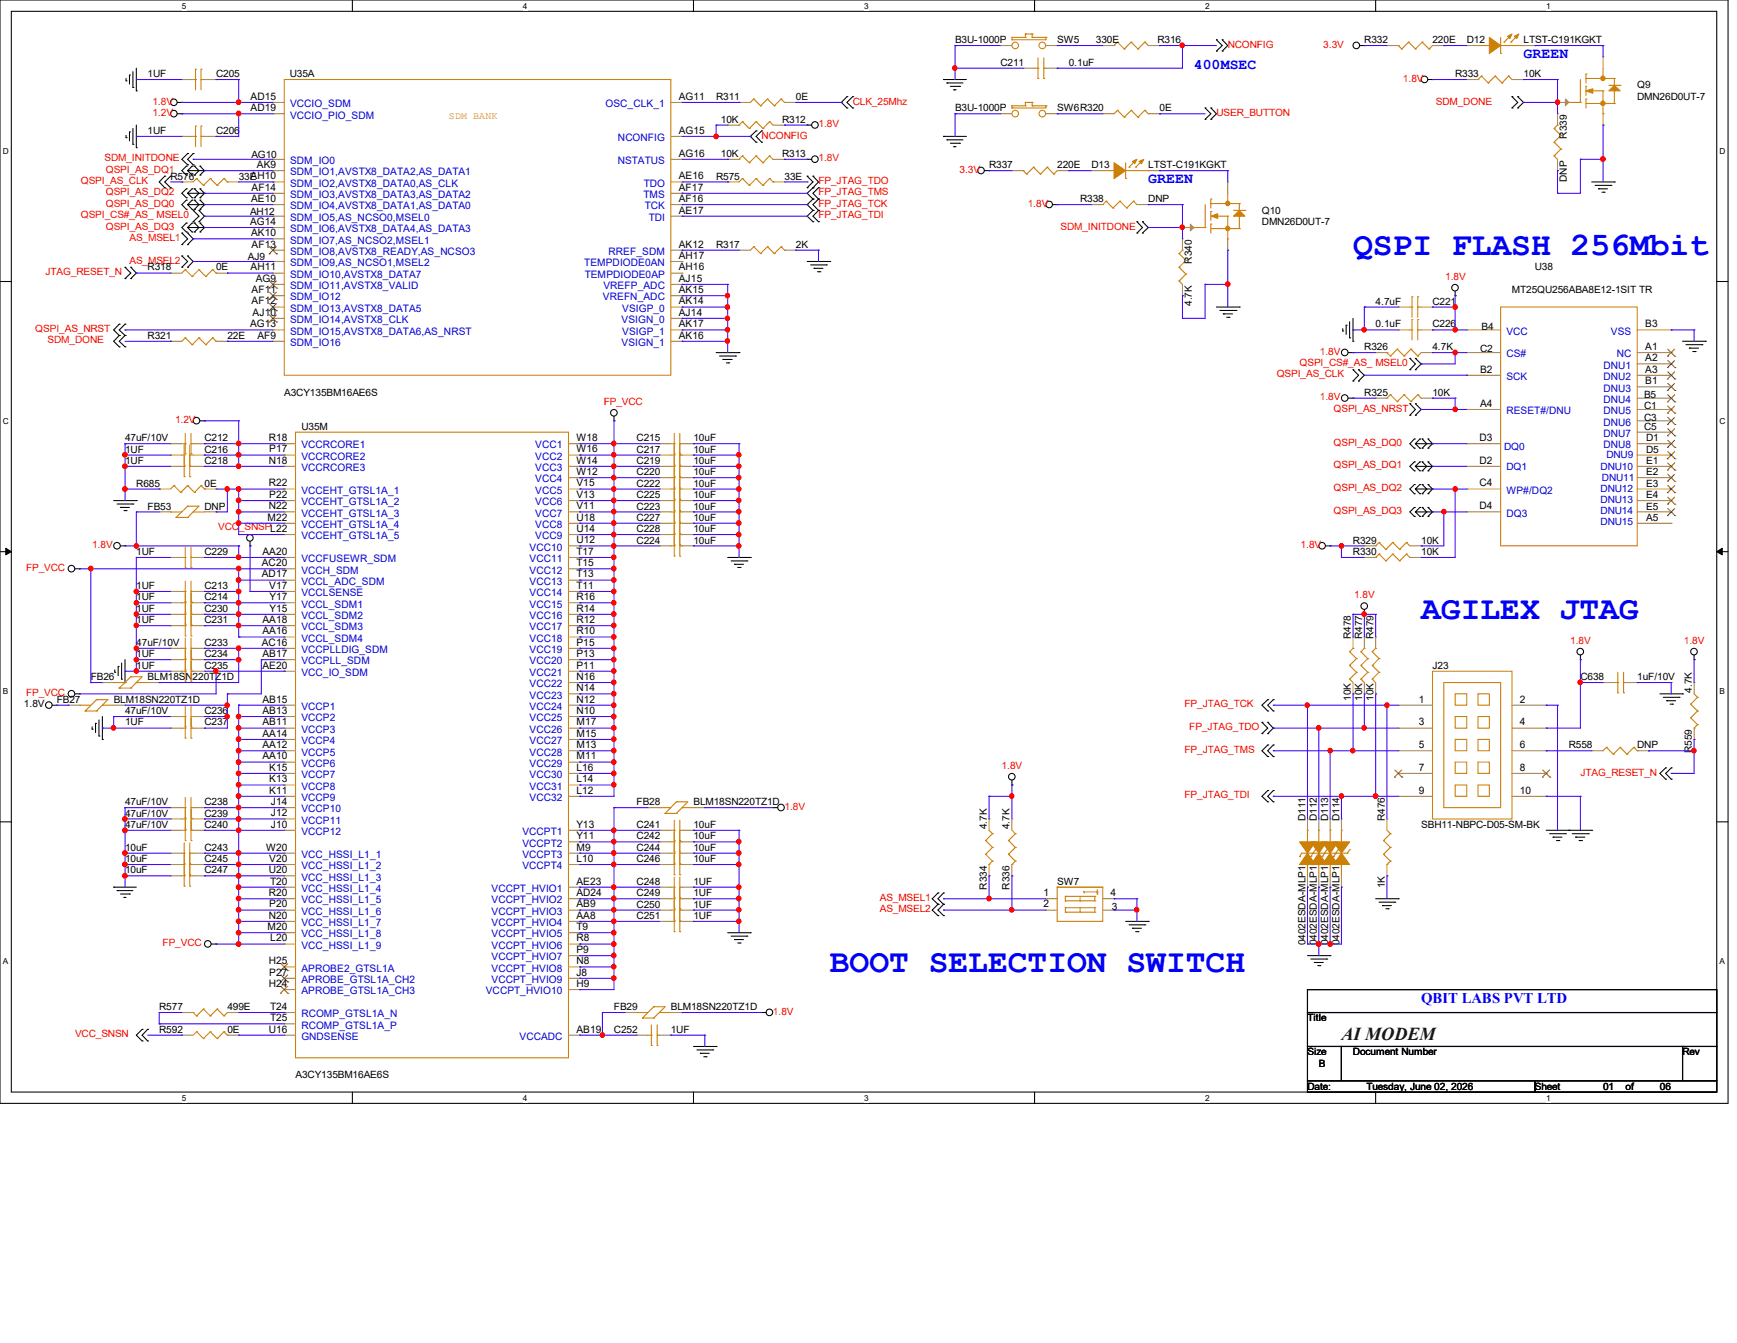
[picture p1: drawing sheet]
<svg xmlns="http://www.w3.org/2000/svg" width="279mm" height="216mm" viewBox="0 0 279 216" stroke-linecap="round" stroke-linejoin="round" font-family="sans-serif">
<defs><g id="words">
<g font-size="5.3" fill="#00f">
<text x="217.6" y="41">QSPI FLASH 256Mbit</text>
<text x="228.6" y="99.5">AGILEX JTAG</text>
<text x="133.5" y="156.2">BOOT SELECTION SWITCH</text>
</g>
<text font-size="2.9" fill="#004000" x="215.8" y="167.2">AI MODEM</text>
<g font-size="2.4" fill="#00f">
<text x="192" y="11.1">400MSEC</text>
<text x="245.1" y="9.3">GREEN</text>
<text x="184.7" y="29.4">GREEN</text>
<text x="228.6" y="161.2">QBIT LABS PVT LTD</text>
</g>
<g font-size="1.7">
<text x="40.3" y="17.9">AD19</text>
<text x="40.3" y="16">AD15</text>
<text x="109.2" y="16">AG11</text>
<text x="109.2" y="21.5">AG15</text>
<text x="40.3" y="28.8">AH10</text>
<text x="41.3" y="27">AK9</text>
<text x="109.2" y="28.8">AE16</text>
<text x="109.2" y="25.2">AG16</text>
<text x="40.4" y="32.5">AE10</text>
<text x="40.5" y="30.6">AF14</text>
<text x="109.2" y="30.6">AF17</text>
<text x="109.2" y="32.5">AF16</text>
<text x="109.2" y="34.3">AE17</text>
<text x="40.2" y="36.2">AG14</text>
<text x="40.4" y="38">AK10</text>
<text x="40.5" y="39.8">AF13</text>
<text x="109.2" y="39.8">AK12</text>
<text x="109.2" y="41.6">AH17</text>
<text x="40.3" y="43.5">AH11</text>
<text x="40.5" y="47.1">AF11</text>
<text x="41.1" y="45.3">AG9</text>
<text x="109.2" y="43.5">AH16</text>
<text x="109.2" y="45.3">AJ15</text>
<text x="109.2" y="47.1">AK15</text>
<text x="40.2" y="52.6">AG13</text>
<text x="40.5" y="48.9">AF12</text>
<text x="40.6" y="50.8">AJ10</text>
<text x="109.2" y="48.9">AK14</text>
<text x="109.2" y="50.8">AJ14</text>
<text x="109.2" y="52.6">AK17</text>
<text x="264.6" y="52.6">B3</text>
<text x="41.4" y="54.4">AF9</text>
<text x="109.2" y="54.4">AK16</text>
<text x="238.1" y="59.9">B2</text>
<text x="264.6" y="56.3">A1</text>
<text x="264.6" y="59.9">A3</text>
<text x="264.6" y="58.1">A2</text>
<text x="238.1" y="65.4">A4</text>
<text x="264.6" y="61.8">B1</text>
<text x="43.2" y="70.9">R18</text>
<text x="92.7" y="70.9">W18</text>
<text x="238" y="70.9">D3</text>
<text x="43.2" y="74.5">N18</text>
<text x="43.3" y="72.7">P17</text>
<text x="92.7" y="72.7">W16</text>
<text x="92.7" y="74.5">W14</text>
<text x="92.7" y="76.4">W12</text>
<text x="238" y="74.5">D2</text>
<text x="43" y="83.7">M22</text>
<text x="43.2" y="78.2">R22</text>
<text x="43.2" y="81.9">N22</text>
<text x="43.3" y="80.1">P22</text>
<text x="92.7" y="78.2">V15</text>
<text x="92.7" y="80.1">V13</text>
<text x="92.7" y="81.9">V11</text>
<text x="92.7" y="83.7">U18</text>
<text x="238" y="78.2">C4</text>
<text x="238" y="81.9">D4</text>
<text x="42.2" y="89.2">AA20</text>
<text x="92.7" y="85.5">U14</text>
<text x="92.7" y="87.3">U12</text>
<text x="92.7" y="89.2">T17</text>
<text x="42.1" y="91">AC20</text>
<text x="42.1" y="92.8">AD17</text>
<text x="43.3" y="94.7">V17</text>
<text x="92.7" y="91">T15</text>
<text x="92.7" y="92.8">T13</text>
<text x="92.7" y="94.7">T11</text>
<text x="42.2" y="100.2">AA18</text>
<text x="42.2" y="102">AA16</text>
<text x="43.3" y="96.5">Y17</text>
<text x="43.3" y="98.3">Y15</text>
<text x="92.7" y="96.5">R16</text>
<text x="92.7" y="98.3">R14</text>
<text x="92.7" y="100.2">R12</text>
<text x="92.7" y="102">R10</text>
<text x="42.1" y="103.8">AC16</text>
<text x="42.2" y="105.6">AB17</text>
<text x="42.2" y="107.5">AE20</text>
<text x="92.7" y="103.8">P15</text>
<text x="92.7" y="105.6">P13</text>
<text x="92.7" y="107.5">P11</text>
<text x="42.2" y="112.9">AB15</text>
<text x="92.7" y="109.3">N16</text>
<text x="92.7" y="111.1">N14</text>
<text x="92.7" y="112.9">N12</text>
<text x="228.2" y="112.9">1</text>
<text x="244.5" y="112.9">2</text>
<text x="42.2" y="114.8">AB13</text>
<text x="42.2" y="116.6">AB11</text>
<text x="42.2" y="118.4">AA14</text>
<text x="92.7" y="114.8">N10</text>
<text x="92.7" y="116.6">M17</text>
<text x="92.7" y="118.4">M15</text>
<text x="228.2" y="116.6">3</text>
<text x="244.5" y="116.6">4</text>
<text x="42.2" y="120.3">AA12</text>
<text x="42.2" y="122.1">AA10</text>
<text x="43.3" y="123.9">K15</text>
<text x="43.3" y="125.8">K13</text>
<text x="92.7" y="120.3">M13</text>
<text x="92.7" y="122.1">M11</text>
<text x="92.7" y="123.9">L16</text>
<text x="92.7" y="125.8">L14</text>
<text x="228.2" y="120.3">5</text>
<text x="228.2" y="123.9">7</text>
<text x="244.5" y="120.3">6</text>
<text x="244.5" y="123.9">8</text>
<text x="43.3" y="127.6">K11</text>
<text x="43.6" y="129.4">J14</text>
<text x="43.6" y="131.2">J12</text>
<text x="92.7" y="127.6">L12</text>
<text x="228.2" y="127.6">9</text>
<text x="244.5" y="127.6">10</text>
<text x="42.8" y="136.7">W20</text>
<text x="43.6" y="133.1">J10</text>
<text x="92.7" y="133.1">Y13</text>
<text x="92.7" y="134.9">Y11</text>
<text x="92.7" y="136.7">M9</text>
<text x="43.2" y="140.4">U20</text>
<text x="43.3" y="138.6">V20</text>
<text x="43.4" y="142.2">T20</text>
<text x="92.7" y="138.6">L10</text>
<text x="92.7" y="142.2">AE23</text>
<text x="43" y="149.5">M20</text>
<text x="43.2" y="144.1">R20</text>
<text x="43.2" y="147.7">N20</text>
<text x="43.3" y="145.9">P20</text>
<text x="92.7" y="144.1">AD24</text>
<text x="92.7" y="145.9">AB9</text>
<text x="92.7" y="147.7">AA8</text>
<text x="92.7" y="149.5">T9</text>
<text x="167.8" y="144.1">1</text>
<text x="167.8" y="145.9">2</text>
<text x="178.6" y="144.1">4</text>
<text x="43.2" y="155">H25</text>
<text x="43.5" y="151.3">L20</text>
<text x="92.7" y="151.3">R8</text>
<text x="92.7" y="153.2">P9</text>
<text x="92.7" y="155">N8</text>
<text x="43.2" y="158.7">H24</text>
<text x="43.3" y="156.8">P27</text>
<text x="92.7" y="156.8">J8</text>
<text x="92.7" y="158.7">H9</text>
<text x="43.2" y="166">U16</text>
<text x="43.4" y="162.3">T24</text>
<text x="43.4" y="164.2">T25</text>
<text x="92.7" y="166">AB19</text>
</g>
<g font-size="1.7" fill="#00c">
<text x="46.7" y="17.2">VCCIO_SDM</text>
<text x="97.4" y="17.2">OSC_CLK_1</text>
<text x="46.7" y="19.1">VCCIO_PIO_SDM</text>
<text x="99.4" y="22.7">NCONFIG</text>
<text x="46.7" y="28.2">SDM_IO1,AVSTX8_DATA2,AS_DATA1</text>
<text x="46.7" y="26.4">SDM_IO0</text>
<text x="99.4" y="26.4">NSTATUS</text>
<text x="46.7" y="35.5">SDM_IO5,AS_NCSO0,MSEL0</text>
<text x="46.7" y="31.8">SDM_IO3,AVSTX8_DATA3,AS_DATA2</text>
<text x="46.7" y="33.7">SDM_IO4,AVSTX8_DATA1,AS_DATA0</text>
<text x="46.7" y="30">SDM_IO2,AVSTX8_DATA0,AS_CLK</text>
<text x="103.5" y="31.8">TMS</text>
<text x="103.5" y="30">TDO</text>
<text x="103.7" y="33.7">TCK</text>
<text x="104.3" y="35.5">TDI</text>
<text x="46.7" y="39.2">SDM_IO7,AS_NCSO2,MSEL1</text>
<text x="46.7" y="37.3">SDM_IO6,AVSTX8_DATA4,AS_DATA3</text>
<text x="46.7" y="41">SDM_IO8,AVSTX8_READY,AS_NCSO3</text>
<text x="97.9" y="41">RREF_SDM</text>
<text x="46.7" y="46.5">SDM_IO11,AVSTX8_VALID</text>
<text x="46.7" y="42.8">SDM_IO9,AS_NCSO1,MSEL2</text>
<text x="46.7" y="44.7">SDM_IO10,AVSTX8_DATA7</text>
<text x="94" y="42.8">TEMPDIODE0AN</text>
<text x="94.1" y="44.7">TEMPDIODE0AP</text>
<text x="97.1" y="46.5">VREFP_ADC</text>
<text x="46.7" y="50.1">SDM_IO13,AVSTX8_DATA5</text>
<text x="46.7" y="48.3">SDM_IO12</text>
<text x="46.7" y="53.8">SDM_IO15,AVSTX8_DATA6,AS_NRST</text>
<text x="46.7" y="51.9">SDM_IO14,AVSTX8_CLK</text>
<text x="97" y="48.3">VREFN_ADC</text>
<text x="100" y="51.9">VSIGN_0</text>
<text x="100.1" y="50.1">VSIGP_0</text>
<text x="100.1" y="53.8">VSIGP_1</text>
<text x="242.3" y="53.8">VCC</text>
<text x="259.1" y="53.8">VSS</text>
<text x="46.7" y="55.6">SDM_IO16</text>
<text x="100" y="55.6">VSIGN_1</text>
<text x="242.3" y="57.4">CS#</text>
<text x="257.9" y="59.3">DNU1</text>
<text x="260" y="57.4">NC</text>
<text x="242.3" y="61.1">SCK</text>
<text x="257.9" y="64.8">DNU4</text>
<text x="257.9" y="63">DNU3</text>
<text x="257.9" y="61.1">DNU2</text>
<text x="242.3" y="66.6">RESET#/DNU</text>
<text x="257.9" y="66.6">DNU5</text>
<text x="257.9" y="68.4">DNU6</text>
<text x="257.9" y="70.2">DNU7</text>
<text x="48.5" y="73.9">VCCRCORE2</text>
<text x="48.5" y="75.7">VCCRCORE3</text>
<text x="48.5" y="72.1">VCCRCORE1</text>
<text x="86.1" y="72.1">VCC1</text>
<text x="86.1" y="73.9">VCC2</text>
<text x="86.1" y="75.7">VCC3</text>
<text x="86.1" y="77.6">VCC4</text>
<text x="257.9" y="72.1">DNU8</text>
<text x="48.5" y="79.4">VCCEHT_GTSL1A_1</text>
<text x="48.5" y="81.2">VCCEHT_GTSL1A_2</text>
<text x="48.5" y="83.1">VCCEHT_GTSL1A_3</text>
<text x="86.1" y="79.4">VCC5</text>
<text x="86.1" y="81.2">VCC6</text>
<text x="86.1" y="83.1">VCC7</text>
<text x="242.3" y="79.4">WP#/DQ2</text>
<text x="242.3" y="83.1">DQ3</text>
<text x="48.5" y="84.9">VCCEHT_GTSL1A_4</text>
<text x="48.5" y="86.7">VCCEHT_GTSL1A_5</text>
<text x="85.2" y="88.5">VCC10</text>
<text x="86.1" y="84.9">VCC8</text>
<text x="86.1" y="86.7">VCC9</text>
<text x="48.5" y="90.4">VCCFUSEWR_SDM</text>
<text x="48.5" y="92.2">VCCH_SDM</text>
<text x="48.5" y="95.8">VCCLSENSE</text>
<text x="48.5" y="94">VCCL_ADC_SDM</text>
<text x="85.2" y="90.4">VCC11</text>
<text x="85.2" y="92.2">VCC12</text>
<text x="85.2" y="94">VCC13</text>
<text x="85.2" y="95.8">VCC14</text>
<text x="48.5" y="97.7">VCCL_SDM1</text>
<text x="48.5" y="99.5">VCCL_SDM2</text>
<text x="48.5" y="101.3">VCCL_SDM3</text>
<text x="85.2" y="97.7">VCC15</text>
<text x="85.2" y="99.5">VCC16</text>
<text x="85.2" y="101.3">VCC17</text>
<text x="48.5" y="103.2">VCCL_SDM4</text>
<text x="48.5" y="105">VCCPLLDIG_SDM</text>
<text x="48.5" y="106.8">VCCPLL_SDM</text>
<text x="85.2" y="103.2">VCC18</text>
<text x="85.2" y="105">VCC19</text>
<text x="85.2" y="106.8">VCC20</text>
<text x="48.5" y="108.7">VCC_IO_SDM</text>
<text x="85.2" y="108.7">VCC21</text>
<text x="85.2" y="110.5">VCC22</text>
<text x="85.2" y="112.3">VCC23</text>
<text x="48.5" y="114.1">VCCP1</text>
<text x="48.5" y="116">VCCP2</text>
<text x="48.5" y="117.8">VCCP3</text>
<text x="48.5" y="119.6">VCCP4</text>
<text x="85.2" y="114.1">VCC24</text>
<text x="85.2" y="116">VCC25</text>
<text x="85.2" y="117.8">VCC26</text>
<text x="85.2" y="119.6">VCC27</text>
<text x="48.5" y="121.5">VCCP5</text>
<text x="48.5" y="123.3">VCCP6</text>
<text x="48.5" y="125.1">VCCP7</text>
<text x="85.2" y="121.5">VCC28</text>
<text x="85.2" y="123.3">VCC29</text>
<text x="85.2" y="125.1">VCC30</text>
<text x="48.5" y="127">VCCP8</text>
<text x="48.5" y="128.8">VCCP9</text>
<text x="48.5" y="130.6">VCCP10</text>
<text x="85.2" y="127">VCC31</text>
<text x="85.2" y="128.8">VCC32</text>
<text x="48.5" y="132.4">VCCP11</text>
<text x="48.5" y="134.2">VCCP12</text>
<text x="48.5" y="137.9">VCC_HSSI_L1_1</text>
<text x="84" y="134.2">VCCPT1</text>
<text x="84" y="136.1">VCCPT2</text>
<text x="84" y="137.9">VCCPT3</text>
<text x="48.5" y="139.7">VCC_HSSI_L1_2</text>
<text x="48.5" y="141.6">VCC_HSSI_L1_3</text>
<text x="48.5" y="143.4">VCC_HSSI_L1_4</text>
<text x="79.1" y="143.4">VCCPT_HVIO1</text>
<text x="84" y="139.7">VCCPT4</text>
<text x="48.5" y="145.2">VCC_HSSI_L1_5</text>
<text x="48.5" y="147.1">VCC_HSSI_L1_6</text>
<text x="48.5" y="148.9">VCC_HSSI_L1_7</text>
<text x="79.1" y="145.2">VCCPT_HVIO2</text>
<text x="79.1" y="147.1">VCCPT_HVIO3</text>
<text x="79.1" y="148.9">VCCPT_HVIO4</text>
<text x="48.5" y="150.7">VCC_HSSI_L1_8</text>
<text x="48.5" y="152.5">VCC_HSSI_L1_9</text>
<text x="79.1" y="150.7">VCCPT_HVIO5</text>
<text x="79.1" y="152.5">VCCPT_HVIO6</text>
<text x="79.1" y="154.4">VCCPT_HVIO7</text>
<text x="48.5" y="156.2">APROBE2_GTSL1A</text>
<text x="48.5" y="158">APROBE_GTSL1A_CH2</text>
<text x="48.5" y="159.9">APROBE_GTSL1A_CH3</text>
<text x="78.1" y="159.9">VCCPT_HVIO10</text>
<text x="79.1" y="156.2">VCCPT_HVIO8</text>
<text x="79.1" y="158">VCCPT_HVIO9</text>
<text x="48.5" y="167.2">GNDSENSE</text>
<text x="48.5" y="163.5">RCOMP_GTSL1A_N</text>
<text x="48.5" y="165.4">RCOMP_GTSL1A_P</text>
<text x="83.6" y="167.2">VCCADC</text>
</g>
<g font-size="1.6">
<text x="153.6" y="6.9">B3U-1000P</text>
<text x="160.9" y="10.6">C211</text>
<text x="170.1" y="6.9">SW5</text>
<text x="171.9" y="10.6">0.1uF</text>
<text x="176.3" y="6.9">330E</text>
<text x="186.2" y="6.9">R316</text>
<text x="219.5" y="6.9">R332</text>
<text x="230.4" y="6.9">220E</text>
<text x="235.9" y="6.9">D12</text>
<text x="245.1" y="6.9">LTST-C191KGKT</text>
<text x="23.7" y="12.4">1UF</text>
<text x="34.8" y="12.4">C205</text>
<text x="46.6" y="12.4">U35A</text>
<text x="115.2" y="16">R311</text>
<text x="128" y="16">0E</text>
<text x="153.6" y="17.9">B3U-1000P</text>
<text x="170.1" y="17.9">SW6R320</text>
<text x="186.5" y="17.9">0E</text>
<text x="234.1" y="12.4">R333</text>
<text x="245.1" y="12.4">10K</text>
<text x="263.4" y="14.2">Q9</text>
<text x="263.4" y="16">DMN26D0UT-7</text>
<text x="23.7" y="21.5">1UF</text>
<text x="34.8" y="21.5">C206</text>
<text x="115.9" y="19.7">10K</text>
<text x="125.8" y="19.7">R312</text>
<text x="252" y="22.3" transform="rotate(-90 252 22.3)">R339</text>
<text x="27.4" y="28.9">R576</text>
<text x="38.4" y="28.9">33E</text>
<text x="40.4" y="25.4">AG10</text>
<text x="115.2" y="28.9">R575</text>
<text x="115.9" y="25.2">10K</text>
<text x="125.8" y="25.2">R313</text>
<text x="126.2" y="28.9">33E</text>
<text x="159.1" y="27.1">R337</text>
<text x="170.1" y="27.1">220E</text>
<text x="175.6" y="27.1">D13</text>
<text x="184.7" y="27.1">LTST-C191KGKT</text>
<text x="252" y="29.3" transform="rotate(-90 252 29.3)">DNP</text>
<text x="40.2" y="34.5">AH12</text>
<text x="173.7" y="32.5">R338</text>
<text x="184.7" y="32.5">DNP</text>
<text x="203" y="34.3">Q10</text>
<text x="39.9" y="41.9">AJ9</text>
<text x="115.2" y="39.8">R317</text>
<text x="128" y="39.8">2K</text>
<text x="203" y="36.2">DMN26D0UT-7</text>
<text x="23.7" y="43.5">R318</text>
<text x="34.8" y="43.5">0E</text>
<text x="191.7" y="42.4" transform="rotate(-90 191.7 42.4)">R340</text>
<text x="243.2" y="47.2">MT25QU256ABA8E12-1SIT TR</text>
<text x="246.9" y="43.5">U38</text>
<text x="191.7" y="49.2" transform="rotate(-90 191.7 49.2)">4.7K</text>
<text x="221.3" y="52.6">0.1uF</text>
<text x="221.3" y="49">4.7uF</text>
<text x="230.4" y="52.6">C226</text>
<text x="230.4" y="49">C221</text>
<text x="238.3" y="53">B4</text>
<text x="23.7" y="54.5">R321</text>
<text x="36.6" y="54.5">22E</text>
<text x="219.5" y="56.3">R326</text>
<text x="230.4" y="56.3">4.7K</text>
<text x="238.1" y="56.6">C2</text>
<text x="45.7" y="63.6">A3CY135BM16AE6S</text>
<text x="219.5" y="63.6">R325</text>
<text x="230.4" y="63.6">10K</text>
<text x="264.5" y="64">B5</text>
<text x="264.5" y="65.8">C1</text>
<text x="20.1" y="70.9">47uF/10V</text>
<text x="32.9" y="70.9">C212</text>
<text x="48.5" y="69.1">U35M</text>
<text x="102.4" y="70.9">C215</text>
<text x="111.5" y="70.9">10uF</text>
<text x="264.5" y="67.6">C3</text>
<text x="264.5" y="69.1">C5</text>
<text x="264.8" y="70.9">D1</text>
<text x="20.1" y="74.6">1UF</text>
<text x="20.1" y="72.8">1UF</text>
<text x="32.9" y="74.6">C218</text>
<text x="32.9" y="72.8">C216</text>
<text x="102.4" y="76.4">C220</text>
<text x="102.4" y="74.6">C219</text>
<text x="102.4" y="72.8">C217</text>
<text x="111.5" y="76.4">10uF</text>
<text x="111.5" y="74.6">10uF</text>
<text x="111.5" y="72.8">10uF</text>
<text x="264.8" y="72.8">D5</text>
<text x="264.8" y="74.6">E1</text>
<text x="264.8" y="76.4">E2</text>
<text x="21.9" y="78.2">R685</text>
<text x="23.7" y="81.9">FB53</text>
<text x="32.9" y="81.9">DNP</text>
<text x="32.9" y="78.2">0E</text>
<text x="102.4" y="80.1">C225</text>
<text x="102.4" y="78.2">C222</text>
<text x="102.4" y="83.7">C227</text>
<text x="102.4" y="81.9">C223</text>
<text x="111.5" y="80.1">10uF</text>
<text x="111.5" y="78.2">10uF</text>
<text x="111.5" y="83.7">10uF</text>
<text x="111.5" y="81.9">10uF</text>
<text x="264.8" y="78.2">E3</text>
<text x="264.8" y="80.1">E4</text>
<text x="264.8" y="81.9">E5</text>
<text x="264.8" y="83.7">A5</text>
<text x="21.9" y="89.2">1UF</text>
<text x="32.9" y="89.2">C229</text>
<text x="102.4" y="85.6">C228</text>
<text x="102.4" y="87.4">C224</text>
<text x="111.5" y="85.6">10uF</text>
<text x="111.5" y="87.4">10uF</text>
<text x="217.6" y="89.2">R330</text>
<text x="217.6" y="87.4">R329</text>
<text x="228.6" y="89.2">10K</text>
<text x="228.6" y="87.4">10K</text>
<text x="21.9" y="94.7">1UF</text>
<text x="32.9" y="94.7">C213</text>
<text x="21.9" y="98.3">1UF</text>
<text x="21.9" y="96.5">1UF</text>
<text x="21.9" y="100.2">1UF</text>
<text x="32.9" y="98.3">C230</text>
<text x="32.9" y="96.5">C214</text>
<text x="32.9" y="100.2">C231</text>
<text x="21.9" y="103.8">47uF/10V</text>
<text x="21.9" y="105.7">1UF</text>
<text x="21.9" y="107.5">1UF</text>
<text x="32.9" y="103.8">C233</text>
<text x="32.9" y="105.7">C234</text>
<text x="32.9" y="107.5">C235</text>
<text x="217.3" y="102.8" transform="rotate(-90 217.3 102.8)">R478</text>
<text x="219.1" y="102.8" transform="rotate(-90 219.1 102.8)">R477</text>
<text x="220.9" y="102.8" transform="rotate(-90 220.9 102.8)">R479</text>
<text x="230.4" y="107.5">J23</text>
<text x="3.9" y="113.7">1.8V</text>
<text x="9.1" y="113">FB27</text>
<text x="14.6" y="109.3">FB26</text>
<text x="18.3" y="113">BLM18SN220TZ1D</text>
<text x="23.8" y="109.3">BLM18SN220TZ1D</text>
<text x="217.3" y="112.6" transform="rotate(-90 217.3 112.6)">10K</text>
<text x="219.1" y="112.6" transform="rotate(-90 219.1 112.6)">10K</text>
<text x="220.9" y="112.6" transform="rotate(-90 220.9 112.6)">10K</text>
<text x="254.2" y="109.3">C638</text>
<text x="263.4" y="109.3">1uF/10V</text>
<text x="272.1" y="111.4" transform="rotate(-90 272.1 111.4)">4.7K</text>
<text x="20.1" y="114.8">47uF/10V</text>
<text x="20.1" y="116.6">1UF</text>
<text x="32.9" y="114.8">C236</text>
<text x="32.9" y="116.6">C237</text>
<text x="252.3" y="120.3">R558</text>
<text x="263.3" y="120.3">DNP</text>
<text x="272.1" y="121.1" transform="rotate(-90 272.1 121.1)">R559</text>
<text x="20.1" y="131.3">47uF/10V</text>
<text x="20.1" y="129.5">47uF/10V</text>
<text x="32.9" y="131.3">C239</text>
<text x="32.9" y="129.5">C238</text>
<text x="102.4" y="129.5">FB28</text>
<text x="111.5" y="129.5">BLM18SN220TZ1D</text>
<text x="20.1" y="136.8">10uF</text>
<text x="20.1" y="133.1">47uF/10V</text>
<text x="32.9" y="136.8">C243</text>
<text x="32.9" y="133.1">C240</text>
<text x="102.4" y="134.9">C242</text>
<text x="102.4" y="136.8">C244</text>
<text x="102.4" y="133.1">C241</text>
<text x="111.5" y="134.9">10uF</text>
<text x="111.5" y="136.8">10uF</text>
<text x="111.5" y="133.1">10uF</text>
<text x="158.8" y="133.3" transform="rotate(-90 158.8 133.3)">4.7K</text>
<text x="162.4" y="133.3" transform="rotate(-90 162.4 133.3)">4.7K</text>
<text x="210" y="132" transform="rotate(-90 210 132)">D111</text>
<text x="211.8" y="132" transform="rotate(-90 211.8 132)">D112</text>
<text x="213.6" y="132" transform="rotate(-90 213.6 132)">D113</text>
<text x="215.4" y="132" transform="rotate(-90 215.4 132)">D114</text>
<text x="222.8" y="132" transform="rotate(-90 222.8 132)">R476</text>
<text x="228.6" y="133.1">SBH11-NBPC-D05-SM-BK</text>
<text x="20.1" y="138.6">10uF</text>
<text x="20.1" y="140.4">10uF</text>
<text x="32.9" y="138.6">C245</text>
<text x="32.9" y="140.4">C247</text>
<text x="102.4" y="142.2">C248</text>
<text x="102.4" y="138.6">C246</text>
<text x="111.5" y="142.2">1UF</text>
<text x="111.5" y="138.6">10uF</text>
<text x="158.8" y="143" transform="rotate(-90 158.8 143)">R334</text>
<text x="162.4" y="143" transform="rotate(-90 162.4 143)">R336</text>
<text x="170.1" y="142.2">SW7</text>
<text x="222.8" y="142.8" transform="rotate(-90 222.8 142.8)">1K</text>
<text x="102.4" y="147.7">C251</text>
<text x="102.4" y="145.9">C250</text>
<text x="102.4" y="144.1">C249</text>
<text x="111.5" y="147.7">1UF</text>
<text x="111.5" y="145.9">1UF</text>
<text x="111.5" y="144.1">1UF</text>
<text x="178.9" y="146.3">3</text>
<text x="210" y="152" transform="rotate(-90 210 152)">0402ESDA-MLP1</text>
<text x="211.8" y="152" transform="rotate(-90 211.8 152)">0402ESDA-MLP1</text>
<text x="213.6" y="152" transform="rotate(-90 213.6 152)">0402ESDA-MLP1</text>
<text x="215.4" y="152" transform="rotate(-90 215.4 152)">0402ESDA-MLP1</text>
<text x="25.6" y="162.4">R577</text>
<text x="25.6" y="166">R592</text>
<text x="36.6" y="162.4">499E</text>
<text x="36.6" y="166">0E</text>
<text x="98.8" y="162.4">FB29</text>
<text x="98.8" y="166">C252</text>
<text x="107.9" y="162.4">BLM18SN220TZ1D</text>
<text x="107.9" y="166">1UF</text>
<text x="210.3" y="164.2">Title</text>
<text x="47.5" y="173.4">A3CY135BM16AE6S</text>
<text x="210.3" y="169.7">Size</text>
<text x="212.1" y="171.5">B</text>
<text x="217.6" y="169.7">Document Number</text>
<text x="270.6" y="169.7">Rev</text>
<text x="210.3" y="175.2">Date:</text>
<text x="219.8" y="175.2">Tuesday, June 02, 2026</text>
<text x="246.9" y="175.2">Sheet</text>
<text x="257.8" y="175.2">01</text>
<text x="261.5" y="175.2">of</text>
<text x="267" y="175.2">06</text>
</g>
<g font-size="1.6" fill="#f00">
<text x="197.5" y="7.7">NCONFIG</text>
<text x="212.8" y="7.7">3.3V</text>
<text x="24.5" y="16.8">1.8V</text>
<text x="137.2" y="16.8">CLK_25Mhz</text>
<text x="225.7" y="13.1">1.8V</text>
<text x="231" y="16.8">SDM_DONE</text>
<text x="24.5" y="18.6">1.2V</text>
<text x="122.5" y="22.3">NCONFIG</text>
<text x="131.7" y="20.4">1.8V</text>
<text x="195.7" y="18.6">USER_BUTTON</text>
<text x="13" y="29.6">QSPI_AS_CLK</text>
<text x="16.8" y="26">SDM_INITDONE</text>
<text x="17" y="27.8">QSPI_AS_DQ1</text>
<text x="131.7" y="26">1.8V</text>
<text x="131.7" y="29.6">FP_JTAG_TDO</text>
<text x="154.3" y="27.8">3.3V</text>
<text x="13" y="35.1">QSPI_CS#_AS_ MSEL0</text>
<text x="17" y="33.2">QSPI_AS_DQ0</text>
<text x="17" y="31.4">QSPI_AS_DQ2</text>
<text x="131.7" y="35.1">FP_JTAG_TDI</text>
<text x="131.7" y="33.2">FP_JTAG_TCK</text>
<text x="131.7" y="31.4">FP_JTAG_TMS</text>
<text x="165.3" y="33.2">1.8V</text>
<text x="17" y="36.9">QSPI_AS_DQ3</text>
<text x="20.8" y="38.7">AS_MSEL1</text>
<text x="170.6" y="36.9">SDM_INITDONE</text>
<text x="7.3" y="44.2">JTAG_RESET_N</text>
<text x="20.8" y="42.4">AS_MSEL2</text>
<text x="232.4" y="45">1.8V</text>
<text x="5.7" y="53.4">QSPI_AS_NRST</text>
<text x="7.7" y="55.2">SDM_DONE</text>
<text x="209" y="58.8">QSPI_CS#_AS_ MSEL0</text>
<text x="212.3" y="57">1.8V</text>
<text x="97.1" y="65.1">FP_VCC</text>
<text x="205.4" y="60.7">QSPI_AS_CLK</text>
<text x="212.3" y="64.3">1.8V</text>
<text x="28.2" y="68">1.2V</text>
<text x="214.5" y="71.7">QSPI_AS_DQ0</text>
<text x="214.5" y="66.2">QSPI_AS_NRST</text>
<text x="214.5" y="75.3">QSPI_AS_DQ1</text>
<text x="214.5" y="79">QSPI_AS_DQ2</text>
<text x="214.5" y="82.6">QSPI_AS_DQ3</text>
<text x="14.8" y="88.1">1.8V</text>
<text x="35.1" y="85.2">VCC_SNSPL22</text>
<text x="209.2" y="88.1">1.8V</text>
<text x="4.2" y="91.8">FP_VCC</text>
<text x="217.8" y="96.2">1.8V</text>
<text x="252.6" y="103.5">1.8V</text>
<text x="270.8" y="103.5">1.8V</text>
<text x="4.2" y="111.9">FP_VCC</text>
<text x="190.5" y="113.7">FP_JTAG_TCK</text>
<text x="191.3" y="117.4">FP_JTAG_TDO</text>
<text x="161.1" y="123.6">1.8V</text>
<text x="190.5" y="121">FP_JTAG_TMS</text>
<text x="254.2" y="124.7">JTAG_RESET_N</text>
<text x="126.2" y="130.2">1.8V</text>
<text x="190.5" y="128.4">FP_JTAG_TDI</text>
<text x="141.5" y="144.8">AS_MSEL1</text>
<text x="141.5" y="146.6">AS_MSEL2</text>
<text x="26.2" y="152.1">FP_VCC</text>
<text x="12.1" y="166.8">VCC_SNSN</text>
<text x="124.3" y="163.1">1.8V</text>
</g>
<text font-size="1.6" fill="#cc8006" x="72.2" y="19.2">SDM BANK</text>
<g font-size="1.6" fill="#00c">
<text x="241.9" y="72.4">DQ0</text>
<text x="242.3" y="75.5">DQ1</text>
<text x="257.5" y="75.5">DNU10</text>
<text x="257.7" y="77.3">DNU11</text>
<text x="258.4" y="73.7">DNU9</text>
<text x="257.5" y="79.2">DNU12</text>
<text x="257.5" y="80.8">DNU13</text>
<text x="257.5" y="82.6">DNU14</text>
<text x="257.5" y="84.5">DNU15</text>
</g>
<g font-size="1.3">
<text x="29.3" y="1.4">5</text>
<text x="84.1" y="1.4">4</text>
<text x="139" y="1.4">3</text>
<text x="193.8" y="1.4">2</text>
<text x="248.7" y="1.4">1</text>
<text x=".5" y="24.7">D</text>
<text x="276.6" y="24.7">D</text>
<text x=".5" y="68.2">C</text>
<text x="276.6" y="68.2">C</text>
<text x=".5" y="111.6">B</text>
<text x="276.6" y="111.6">B</text>
<text x=".5" y="155">A</text>
<text x="276.6" y="155">A</text>
<text x="29.3" y="177">5</text>
<text x="84.1" y="177">4</text>
<text x="139" y="177">3</text>
<text x="193.8" y="177">2</text>
<text x="248.7" y="177">1</text>
</g>
</g></defs>
<path d="M0 0h278v177.4h-278zM1.8 1.8h274.3v173.8h-274.3z" fill="none" stroke="#000" stroke-width=".17"/>
<g fill="#fff">
<path d="M29.3 .2h.7v1.5h-.7z"/>
<path d="M29.3 175.8h.7v1.4h-.7z"/>
</g>
<path d="M56.7 0v1.8M56.7 175.6v1.8" fill="none" stroke="#000" stroke-width=".17"/>
<g fill="#fff">
<path d="M84.1 .2h.7v1.5h-.7z"/>
<path d="M84.1 175.8h.7v1.4h-.7z"/>
</g>
<path d="M111.5 0v1.8M111.5 175.6v1.8" fill="none" stroke="#000" stroke-width=".17"/>
<g fill="#fff">
<path d="M139 .2h.7v1.5h-.7z"/>
<path d="M139 175.8h.7v1.4h-.7z"/>
</g>
<path d="M166.4 0v1.8M166.4 175.6v1.8" fill="none" stroke="#000" stroke-width=".17"/>
<g fill="#fff">
<path d="M193.8 .2h.8v1.5h-.8z"/>
<path d="M193.8 175.8h.8v1.4h-.8z"/>
</g>
<path d="M221.3 0v1.8M221.3 175.6v1.8" fill="none" stroke="#000" stroke-width=".17"/>
<g fill="#fff">
<path d="M248.7 .2h.7v1.5h-.7z"/>
<path d="M248.7 175.8h.7v1.4h-.7z"/>
<path d="M.5 23.5h.9v1.5h-.9z"/>
<path d="M276.6 23.5h.9v1.5h-.9z"/>
<path d="M.5 67h.9v1.5h-.9z"/>
<path d="M276.6 67h.9v1.5h-.9z"/>
</g>
<path d="M0 45.3h1.8M276.1 45.3h1.9" fill="none" stroke="#000" stroke-width=".17"/>
<g fill="#fff">
<path d="M.5 110.4h.8v1.5h-.8z"/>
<path d="M276.6 110.4h.9v1.5h-.9z"/>
</g>
<path d="M0 88.7h1.8M276.1 88.7h1.9" fill="none" stroke="#000" stroke-width=".17"/>
<path d="M.9 88.1l.9 .6-.9 .5zM276.1 88.7l.9-.6v1.1z" fill="#000" stroke="#000" stroke-width=".16"/>
<g fill="#fff">
<path d="M.5 153.8h.8v1.5h-.8z"/>
<path d="M276.6 153.8h.9v1.5h-.9z"/>
</g>
<g fill="none" stroke="#000" stroke-width=".17">
<path d="M20.3 13h.1M20.3 12.6v.4M20.8 12.1h.1M20.8 12.1v1.4M21.4 14.1h.1M21.4 11.5v2.6M21.9 14.6h.1M21.9 11v3.6M28.5 16.5h.8M28.5 18.3h.8M29.3 16.5h.1M29.3 18.3h.1"/>
<path d="M136.2 17.4h.1M136.2 15.5h.1M136.2 15.5l-.9 1 .9 .9M137.2 15.5h.1M137.2 17.4h.1M137.2 15.5l-1 1 1 .9M151.8 12.8h.1M151.8 12.8h3.6M152.3 13.3h.1M152.3 13.3h2.6M152.9 13.9h1.4M153.4 14.4h.1"/>
<path d="M153.4 14.4h.4M154.3 13.9h.1M193.8 19.2h.1M193.8 17.4h.1M193.8 17.4l1 .9-1 .9M194.8 19.2h.1M194.8 17.4h.1M194.8 17.4l.9 .9-.9 .9M195.7 8.2h.1M195.7 6.4h.1M195.7 6.4l.9 .9-.9 .9M196.6 8.2h.1"/>
<path d="M196.6 6.4h.1M196.6 6.4l.9 .9-.9 .9M218.7 7.3h.8M219.5 7.3h.1M229.7 12.8h.7M230.4 12.8h.1M243.2 17.4h.1M243.2 15.5h.1M243.2 15.5l.9 1-.9 .9M244.1 15.5h.1M244.1 17.4h.1M244.1 15.5l1 1-1 .9"/>
<path d="M20.3 22.1h.1M20.3 21.8v.3M20.8 21.2h.1M20.8 21.2v1.4M21.4 23.2h.1M21.4 20.7v2.5M21.9 23.7h.1M21.9 20.1v3.6M26.5 30.2h.1M26.5 28.3h.1M26.5 28.3l-.9 1 .9 .9M27.4 30.2h.1"/>
<path d="M27.4 28.3h.1M27.4 28.3l-.9 1 .9 .9M29.3 39.3h.1M29.3 37.5h.1M29.3 37.5l.9 .9-.9 .9M30 33.7h.1M30 32.2h.1M30 28.2h.1M30 26.7h.1M30 31.8h.1M30 30.4h.1M30 37.3h.1"/>
<path d="M30 35.9h.1M30 32.2l-.7 .7 .7 .8M30 26.7l-.7 .7 .7 .8M30 30.4l-.7 .7 .7 .7M30 35.9l-.7 .7 .7 .7M30.2 37.5h.1M30.2 39.3h.1M30.2 32.9h.1M30.2 27.4h.1M30.2 31.1h.1M30.2 36.6h.1M30.2 26.5h.1"/>
<path d="M30.2 24.7h.1M30.2 27.4h2.7M30.2 32.9h2.7M30.2 37.5l.9 .9-.9 .9M30.2 32.9l.7 .8M30.2 31.1l.7 .7M30.2 27.4l.7 .8M30.2 31.1h2.7M30.2 36.6h2.7M30.2 36.6l.7 .7M30.2 24.7l-.9 .9 .9 .9M30.9 33.7h.1"/>
<path d="M30.9 32.2h.1M30.9 28.2h.1M30.9 26.7h.1M30.9 31.8h.1M30.9 30.4h.1M30.9 37.3h.1M30.9 35.9h.1M30.9 32.2l-.7 .7M30.9 26.7l-.7 .7M30.9 30.4l-.7 .7M30.9 35.9l-.7 .7M31.1 35.6h.1"/>
<path d="M31.1 33.8h.1M31.1 26.5h.1M31.1 24.7h.1M31.1 33.8l.9 1-.9 .8M31.1 24.7l-.9 .9 .9 .9M31.3 33.7h.1M31.3 32.2h.1M31.3 28.2h.1M31.3 26.7h.1M31.3 31.8h.1M31.3 30.4h.1M31.3 37.3h.1"/>
<path d="M31.3 35.9h.1M31.3 35.9l.7 .7-.7 .7M31.3 32.2l.7 .7-.7 .8M31.3 30.4l.7 .7-.7 .7M31.3 26.7l.7 .7-.7 .8M32 33.8h.1M32 35.6h.1M32 33.8l.9 1-.9 .8M32.2 32.2h.1M32.2 33.7h.1M32.2 26.7h.1M32.2 28.2h.1"/>
<path d="M32.2 30.4h.1M32.2 31.8h.1M32.2 35.9h.1M32.2 37.3h.1M32.2 32.2l.7 .7M32.2 26.7l.7 .7M32.2 30.4l.7 .7M32.2 35.9l.7 .7M32.9 32.9l-.7 .8M32.9 27.4l-.7 .8M32.9 31.1l-.7 .7M32.9 36.6l-.7 .7"/>
<path d="M121.6 22.9h.1M121.6 21h.1M121.6 21l-.9 .9 .9 1M122.5 21h.1M122.5 22.9h.1M122.5 21l-.9 .9 .9 1M129.8 20.1h.1M129.8 25.6h.1M129.8 28.3h.1M129.8 30.2h.1M129.8 20.1h.8M129.8 25.6h.8"/>
<path d="M129.8 28.3l1 1-1 .9M130.8 35.6h.1M130.8 33.8h.1M130.8 32h.1M130.8 28.3h.1M130.8 30.2h.1M130.8 33.8l-1 1 1 .8M130.8 32l-1 .9 1 .9M130.8 28.3l.9 1-.9 .9M130.8 30.2l-1 .9 1 .9M131.7 33.8h.1M131.7 35.6h.1"/>
<path d="M131.7 32h.1M131.7 30.2h.1M131.7 33.8l-.9 1 .9 .8M131.7 32l-.9 .9 .9 .9M131.7 30.2l-.9 .9 .9 .9M151.8 21.9h.1M151.8 21.9h3.6M152.3 22.5h.1M152.3 22.5h2.6M152.9 23h1.4M153.4 23.6h.1M153.4 23.6h.4"/>
<path d="M154.3 23h.1M158.4 27.4h.7M159.1 27.4h.1M169.3 32.9h.8M170.1 32.9h.1M182.9 37.5h.1M182.9 35.6h.1M182.9 35.6l.9 1-.9 .9M183.8 35.6h.1M183.8 37.5h.1M183.8 35.6l.9 1-.9 .9M256 29.3h3.7"/>
<path d="M256.6 29.8h2.5M257.1 30.4h.1M257.1 30.4h1.5M257.7 30.9h.3M258 30.9h.1M259.1 29.8h.1M259.7 29.3h.1M19.2 53.9h.1M19.2 52.1h.1M19.2 55.8h.1M19.2 52.1l-.9 .9 .9 .9M19.2 53.9l-.9 1 .9 .9"/>
<path d="M20.1 53.9h.1M20.1 52.1h.1M20.1 55.8h.1M20.1 44.8h.1M20.1 43h.1M20.1 52.1l-.9 .9 .9 .9M20.1 53.9l-.9 1 .9 .9M20.1 43l.9 .9-.9 .9M21 43h.1M21 44.8h.1M21 43l.9 .9-.9 .9M29.3 43h.1"/>
<path d="M29.3 41.1h.1M29.3 41.1l.9 .9-.9 1M30.2 41.1h.1M30.2 43h.1M30.2 41.1l.9 .9-.9 1M115.2 56.7h3.7M115.7 57.2h2.6M116.3 57.8h.1M116.3 57.8h1.5M116.8 58.3h.4M117.2 58.3h.1M118.3 57.2h.1"/>
<path d="M118.9 56.7h.1M129.8 42h3.7M130.4 42.6h2.5M130.9 43.1h.1M130.9 43.1h1.5M131.5 43.7h.4M131.9 43.7h.1M132.9 42.6h.1M133.5 42h.1M195.7 49.4h3.6M196.2 49.9h2.6M196.8 50.5h.1"/>
<path d="M196.8 50.5h1.4M197.3 51h.4M197.7 51h.1M198.8 49.9h.1M199.3 49.4h.1M216 53.2h.1M216 52.8v.4M216.5 52.3h.1M216.5 52.3v1.5M216.9 56.7h.7M217.1 54.3h.1M217.1 51.7v2.6"/>
<path d="M217.6 54.9h.1M217.6 56.7h.1M217.6 59.4h.1M217.6 51.2v3.7M217.6 59.4l.9 .9-.9 1M218.5 59.4h.1M218.5 59.4l1 .9-1 1M226.8 59.4h.1M226.8 57.6h.1M226.8 57.6l.9 .9-.9 .9M227.7 57.6h.1M227.7 59.4h.1"/>
<path d="M227.7 57.6l.9 .9-.9 .9M234.1 47.5h.1M234.1 46.8v.7M270.6 54.9h3.7M271.2 55.4h2.6M271.7 56h.1M271.7 56h1.5M272.3 56.5h.4M272.7 56.5h.1M273.8 55.4h.1M274.3 54.9h.1M32.2 67.6h.7"/>
<path d="M32.9 67.6h.1M98.8 67.6h.1M98.8 66.9v.7M216.9 64h.7M217.6 64h.1M217.6 61.3h.1M218.5 61.3h.1M226.8 66.8h.1M226.8 64.9h.1M226.8 64.9l.9 .9-.9 1M227.5 72.1h.1M227.5 70.6h.1"/>
<path d="M227.5 75.7h.1M227.5 74.3h.1M227.5 79.4h.1M227.5 77.9h.1M227.5 70.6l-.7 .7 .7 .8M227.5 74.3l-.7 .7 .7 .7M227.5 77.9l-.7 .7 .7 .8M227.7 71.3h.1M227.7 75h.1M227.7 78.6h.1M227.7 64.9h.1M227.7 66.8h.1"/>
<path d="M227.7 71.3h2.7M227.7 71.3l.7 .8M227.7 75h2.7M227.7 75l.7 .7M227.7 78.6h2.7M227.7 78.6l.7 .8M227.7 64.9l.9 .9-.9 1M228.4 72.1h.1M228.4 70.6h.1M228.4 75.7h.1M228.4 74.3h.1M228.4 79.4h.1"/>
<path d="M228.4 77.9h.1M228.4 70.6l-.7 .7M228.4 74.3l-.7 .7M228.4 77.9l-.7 .7M228.8 72.1h.1M228.8 70.6h.1M228.8 75.7h.1M228.8 74.3h.1M228.8 79.4h.1M228.8 77.9h.1M228.8 70.6l.7 .7-.7 .8M228.8 74.3l.7 .7-.7 .7"/>
<path d="M228.8 77.9l.7 .7-.7 .8M229.7 70.6h.1M229.7 72.1h.1M229.7 74.3h.1M229.7 75.7h.1M229.7 77.9h.1M229.7 79.4h.1M229.7 74.3l.7 .7M229.7 70.6l.7 .7M229.7 77.9l.7 .7M230.4 71.3l-.7 .8M230.4 75l-.7 .7"/>
<path d="M230.4 78.6l-.7 .8M12.1 91.4h.7M12.8 91.4h.1M18.3 80.5h3.6M18.8 81h2.6M19.4 81.6h.1M19.4 81.6h1.4M19.4 87.8h.7M19.9 82.1h.4M20.1 87.8h.1M20.3 82.1h.1M21.4 81h.1"/>
<path d="M21.9 80.5h.1M40.2 87.8h.1M40.2 87v.8M117.1 89.6h3.6M117.6 90.2h2.5M118.2 90.7h.1M118.2 90.7h1.4M118.7 91.2h.3M119 91.2h.1M120.1 90.2h.1M120.7 89.6h.1M213.2 87.8h.8"/>
<path d="M214 87.8h.1M219.5 98.8h.1M219.5 98v.8M227.5 83h.1M227.5 81.6h.1M227.5 81.6l-.7 .7 .7 .7M227.7 82.3h.1M227.7 82.3h2.7M227.7 82.3l.7 .7M228.4 83h.1M228.4 81.6h.1M228.4 81.6l-.7 .7"/>
<path d="M228.8 83h.1M228.8 81.6h.1M228.8 81.6l.7 .7-.7 .7M229.7 81.6h.1M229.7 83h.1M229.7 81.6l.7 .7M230.4 82.3l-.7 .7M8.4 113.4h.7M9.1 113.4h.1M12.1 111.5h.7M12.8 111.5h.1M14.8 117.2h.1"/>
<path d="M14.8 116.8v.4M15.4 116.3h.1M15.4 116.3v1.5M15.9 118.3h.1M15.9 115.7v2.6M16.5 118.9h.1M16.5 115.2v3.7M18.5 108.1h.1M18.5 107.7v.4M19 107.1h.1M19 107.1v1.5M19.6 109.2h.1"/>
<path d="M19.6 106.6v2.6M20.1 109.7h.1M20.1 106v3.7M203 117.9h.1M203 116.1h.1M203 116.1l.9 1-.9 .8M203.9 114.3h.1M203.9 112.5h.1M203.9 116.1h.1M203.9 117.9h.1M203.9 119.8h.1M203.9 112.5l-.9 .9 .9 .9"/>
<path d="M203.9 116.1l.9 1-.9 .8M203.9 119.8l-.9 .9 .9 .9M204.8 114.3h.1M204.8 112.5h.1M204.8 119.8h.1M204.8 112.5l-.9 .9 .9 .9M204.8 119.8l-.9 .9 .9 .9M254.2 106h.1M254.2 105.3v.7M267 111.5h3.6M267.5 112.1h2.6M268.1 112.6h.1"/>
<path d="M268.1 112.6h1.4M268.6 113.2h.4M269 113.2h.1M270.1 112.1h.1M270.6 111.5h.1M272.5 106h.1M272.5 105.3v.7M0 132.1h1.8M124.3 129.8h.1M124.3 129.8h.8M162.8 126.2h.1M162.8 125.4v.8"/>
<path d="M203.9 121.6h.1M203.9 128.9h.1M203.9 127.1h.1M203.9 127.1l-.9 .9 .9 .9M204.8 121.6h.1M204.8 128.9h.1M204.8 127.1h.1M204.8 127.1l-.9 .9 .9 .9M248.7 133.5h7.3M249.3 134h2.5M249.8 134.6h.1M249.8 134.6h1.4"/>
<path d="M250.4 135.1h.3M250.7 135.1h.1M251.8 134h.1M252.3 133.5h.1M252.9 134h2.6M253.4 134.6h.1M253.4 134.6h1.5M254 135.1h.4M254.4 135.1h.1M255.5 134h.1M256 133.5h.1M267.9 125.3h.1"/>
<path d="M267.9 123.4h.1M267.9 123.4l-.9 .9 .9 1M268.8 125.3h.1M268.8 123.4h.1M268.8 123.4l-.9 .9 .9 1M276.1 132.1h1.9M18.3 142.6h.1M18.3 142.6h3.6M18.8 143.2h.1M18.8 143.2h2.6M19.4 143.7h1.4M19.9 144.3h.1"/>
<path d="M19.9 144.3h.4M20.8 143.7h.1M34 151.8h.8M34.8 151.8h.1M117.1 149.9h3.6M117.6 150.5h2.5M118.2 151h.1M118.2 151h1.4M118.7 151.6h.3M119 151.6h.1M120.1 150.5h.1M120.7 149.9h.1"/>
<path d="M150.9 145.4h.1M150.9 143.6h.1M150.9 147.2h.1M150.9 143.6l-1 .9 1 .9M150.9 145.4l-1 .9 1 .9M151.8 145.4h.1M151.8 143.6h.1M151.8 147.2h.1M151.8 143.6l-.9 .9 .9 .9M151.8 145.4l-.9 .9 .9 .9M181.1 148.1h3.6M181.6 148.7h2.5"/>
<path d="M182.2 149.2h.1M182.2 149.2h1.4M182.7 149.8h.3M183 149.8h.1M184.1 148.7h.1M184.7 148.1h.1M210.3 159.1h65.8v3.7h-65.8zM210.3 153.6h3.7M210.9 154.2h2.5M211.4 154.7h.1M211.4 154.7h1.5M212 155.2h.3"/>
<path d="M212.3 155.2h.1M213.4 154.2h.1M214 153.6h.1M221.3 144.5h3.6M221.8 145h2.6M222.4 145.6h.1M222.4 145.6h1.4M222.9 146.1h.4M223.3 146.1h.1M224.4 145h.1M224.9 144.5h.1M22.9 167.3h.1"/>
<path d="M22.9 165.5h.1M22.9 165.5l-1 .9 1 .9M23.7 167.3h.1M23.7 165.5h.1M23.7 165.5l-.8 .9 .8 .9M111.5 168.2h3.7M112.1 168.8h2.5M112.6 169.3h.1M112.6 169.3h1.5M113.2 169.9h.4M113.6 169.9h.1M114.6 168.8h.1"/>
<path d="M115.2 168.2h.1M122.5 162.8h.1M122.5 162.8h.7M210.3 162.8h65.8v5.4h-65.8zM210.3 168.2h5.5v5.5h-5.5zM210.3 173.7h36.6v1.9h-36.6zM215.8 168.2h54.8v5.5h-54.8zM246.9 173.7h29.2v1.9h-29.2zM270.6 168.2h5.5v5.5h-5.5z"/>
<circle cx="28" cy="18.3" r=".53"/>
<circle cx="28" cy="16.4" r=".53"/>
<circle cx="218.2" cy="7.3" r=".53"/>
<circle cx="229.1" cy="12.8" r=".53"/>
<circle cx="131.1" cy="25.6" r=".53"/>
<circle cx="131.1" cy="20.1" r=".53"/>
<circle cx="157.8" cy="27.4" r=".53"/>
<circle cx="168.8" cy="32.9" r=".53"/>
<circle cx="216.3" cy="56.7" r=".53"/>
<circle cx="234" cy="46.2" r=".53"/>
<circle cx="31.6" cy="67.6" r=".53"/>
<circle cx="98.7" cy="66.4" r=".53"/>
<circle cx="216.3" cy="64" r=".53"/>
<circle cx="11.5" cy="91.4" r=".53"/>
<circle cx="18.8" cy="87.7" r=".53"/>
<circle cx="40.2" cy="86.5" r=".53"/>
<circle cx="212.7" cy="87.7" r=".53"/>
<circle cx="219.4" cy="97.4" r=".53"/>
<circle cx="7.9" cy="113.3" r=".53"/>
<circle cx="11.5" cy="111.5" r=".53"/>
<circle cx="254.2" cy="104.8" r=".53"/>
<circle cx="272.5" cy="104.8" r=".53"/>
<circle cx="125.6" cy="129.8" r=".53"/>
<circle cx="162.8" cy="124.9" r=".53"/>
<circle cx="33.4" cy="151.7" r=".53"/>
<circle cx="123.8" cy="162.8" r=".53"/>
</g>
<g fill="none" stroke="#cc8006" stroke-width=".17">
<path d="M31.1 12.8h.4M31.5 12.8h.1M31.5 11.1h.1M31.5 11.1v3.3M32.3 11.1h.1M32.3 12.8h.1M32.3 12.8h.6M32.3 11.1v3.3M45.7 12.8h62.2v47.5h-62.2zM119.4 19.6h.1M119.4 19.6l1.1 1.1M119.4 19.6l-.5 .5"/>
<path d="M121.2 15.9h.1M121.2 15.9l-.5 .6M121.2 15.9l1.1 1.1M121.6 19.6h.1M121.6 19.6l1.1 1.1M121.6 19.6l-1.1 1.1M122.3 17h.1M123.4 15.9h.1M123.4 15.9l-1.1 1.1M123.4 15.9l1.1 1.1M123.8 19.6h.1M123.8 19.6l.5 .5"/>
<path d="M123.8 19.6l-1.1 1.1M124.5 17h.1M125.6 15.9h.1M125.6 15.9l-1.1 1.1M125.6 15.9l.6 .6M126.2 16.5h.1M162.8 17.4h.1M162.8 17h.1M162.8 6.4h.1M162.8 6h.1M162.8 6v.4M162.8 17v.4"/>
<path d="M162.8 17h2.1M162.8 6h2.1M164.9 17h.1M164.9 16.5h.1M164.9 6h.1M164.9 5.5h.1M164.9 5.5v.5M164.9 16.5v.5M164.9 16.5h1.1M164.9 5.5h1.1M166 16.5h.1M166 17h.1"/>
<path d="M166 5.5h.1M166 6h.1M166 17h2.2M166 5.5v.5M166 16.5v.5M166 6h2.2M166.4 11h.6M167 12.6h.1M167 11h.1M167 9.3v3.3M167.9 11h.1M167.9 12.6h.1"/>
<path d="M167.9 11h.3M167.9 9.3v3.3M168.2 17h.1M168.2 6h.1M168.2 17v.4h-5.4M168.2 6v.4h-5.4M179.2 7.3h.1M179.7 17.7h.1M179.7 6.8h.1M179.7 17.7l-.5 .6M179.7 17.7l1.1 1.1M179.7 6.8l1.1 1.1"/>
<path d="M179.7 6.8l-.5 .5M180.8 18.8h.1M180.8 7.9h.1M181.9 17.7h.1M181.9 6.8h.1M181.9 17.7l-1.1 1.1M181.9 17.7l1.1 1.1M181.9 6.8l1.1 1.1M181.9 6.8l-1.1 1.1M183 18.8h.1M183 7.9h.1M184.1 17.7h.1"/>
<path d="M184.1 6.8h.1M184.1 17.7l-1.1 1.1M184.1 17.7l.6 .6M184.1 6.8l.6 .5M184.1 6.8l-1.1 1.1M184.7 18.3h.1M224.9 7.3h.1M224.9 7.3l.6 .6M225.5 7.9h.1M226.6 6.8h.1M226.6 6.8l1.1 1.1M226.6 6.8l-1.1 1.1"/>
<path d="M227.7 7.9h.1M228.8 6.8h.1M228.8 6.8l1.1 1.1M228.8 6.8l-1.1 1.1M229.9 7.9h.1M230.4 7.3l-.5 .6M237.7 12.8h.1M237.7 7.3h1.9M238.3 12.2h.1M238.3 12.2l1.1 1.1M238.3 12.2l-.6 .6M239.4 13.3h.1"/>
<path d="M239.6 7.3h.1M240.5 12.2h.1M240.5 12.2l1.1 1.1M240.5 12.2l-1.1 1.1M241.4 8.6h.1M241.4 6v2.6M241.4 7.3h3.7M241.6 13.3h.1M241.9 6.8h.1M242.7 12.2h.1M242.7 12.2l.5 .6M242.7 12.2l-1.1 1.1"/>
<path d="M243 6.8h.1M243 5.7l-1.1 1.1M244.1 5.7l-1.1 1.1M245.1 7.3h.1M252.3 16.5h.1M252.3 16.5h1.9M254.2 16.5h.1M254.2 12.8v3.7M255.1 15.9h.1M255.1 13.9h.1M255.1 11.9h.1M255.1 12.6h.1"/>
<path d="M255.1 11.9v1.4M255.1 13.9v1.5M255.1 15.9v1.5M255.1 16.6h4.6M255.1 12.6h4.6M256 14.6h1.9M257.9 12.6h.1M257.9 14.6h.1M257.9 18.3h.1M257.9 11v1.6M257.9 14.6v3.7M258.8 13.7h1.8"/>
<path d="M259.7 16.6h.1M259.7 14.6h.1M259.7 12.6h.1M259.7 12.6v1.1M259.7 14.6v2M260.6 13.7h.1M31.1 21.9h.4M31.5 21.9h.1M31.5 20.3h.1M31.5 20.3v3.3M31.6 28.7h.1M31.6 28.7l-.5 .6"/>
<path d="M31.6 28.7l1.1 1.1M32.3 20.3h.1M32.3 21.9h.1M32.3 20.3v3.3M32.3 21.9h.6M32.7 29.8h.1M33.8 28.7h.1M33.8 28.7l-1.1 1.1M33.8 28.7l1.1 1.1M34.9 29.8h.1M36 28.7h.1M36 28.7l-1.1 1.1"/>
<path d="M36 28.7l.6 .6M36.6 29.3h.1M118.9 20.1h.1M118.9 25.6h.1M119.4 25.1h.1M119.4 28.7h.1M119.4 25.1l1.1 1.1M119.4 25.1l-.5 .5M119.4 28.7l-.5 .6M119.4 28.7l1.1 1.1M120.5 20.7h.1M120.5 26.2h.1"/>
<path d="M120.5 29.8h.1M121.2 39.7h.1M121.2 39.7l-.5 .5M121.2 39.7l1.1 1.1M121.6 25.1h.1M121.6 28.7h.1M121.6 25.1l1.1 1.1M121.6 25.1l-1.1 1.1M121.6 28.7l-1.1 1.1M121.6 28.7l1.1 1.1M122.7 20.7h.1M122.7 26.2h.1"/>
<path d="M122.7 29.8h.1M123.4 39.7h.1M123.4 39.7l-1.1 1.1M123.4 39.7l1.1 1.1M123.8 25.1h.1M123.8 28.7h.1M123.8 25.1l.5 .5M123.8 25.1l-1.1 1.1M123.8 28.7l-1.1 1.1M123.8 28.7l.5 .6M124.3 29.3h.1M125.6 39.7h.1"/>
<path d="M125.6 39.7l-1.1 1.1M125.6 39.7l.6 .5M164.6 27.4h.1M164.6 27.4l.5 .6M165.1 28h.1M166.2 26.9h.1M166.2 26.9l1.1 1.1M166.2 26.9l-1.1 1.1M167.3 28h.1M168.4 26.9h.1M168.4 26.9l1.1 1.1M168.4 26.9l-1.1 1.1"/>
<path d="M169.5 28h.1M170.1 27.4l-.6 .6M177.4 32.9h.1M177.4 27.4h1.8M177.9 32.3h.1M177.9 32.3l1.1 1.1M177.9 32.3l-.5 .6M179 33.4h.1M179.2 27.4h.1M180.1 32.3h.1M180.1 32.3l1.1 1.1M180.1 32.3l-1.1 1.1"/>
<path d="M181.1 28.7h.1M181.1 26.2v2.5M181.1 27.4h3.6M181.2 33.4h.1M181.6 26.9h.1M182.3 32.3h.1M182.3 32.3l.6 .6M182.3 32.3l-1.1 1.1M182.7 26.9h.1M182.7 25.8l-1.1 1.1M183.8 25.8l-1.1 1.1M184.7 27.4h.1"/>
<path d="M192 36.6h.1M192 36.6h1.8M193.8 36.6h.1M193.8 32.9v3.7M194.8 36h.1M194.8 34h.1M194.8 32h.1M194.8 32.7h.1M194.8 32v1.4M194.8 34v1.5M194.8 36v1.5M194.8 36.7h4.5"/>
<path d="M194.8 32.7h4.5M195.7 34.8h1.8M197.5 32.7h.1M197.5 34.8h.1M197.5 38.4h.1M197.5 31.1v1.6M197.5 34.8v3.6M198.4 33.8h1.8M199.3 36.7h.1M199.3 34.8h.1M199.3 32.7h.1M199.3 32.7v1.1"/>
<path d="M199.3 34.8v1.9M200.2 33.8h.1M250 25.1h.1M250 22.9h.1M250 20.7h.1M250 25.1l.5 .5M250 22.9l1.1 1.1M250 20.7l1.1 1.1M250.5 20.1h.1M250.5 20.1l-.5 .6M251.1 24h.1M251.1 21.8h.1"/>
<path d="M251.1 24l-1.1 1.1M251.1 21.8l-1.1 1.1M29.8 54.3h.1M29.8 43.3h.1M29.8 54.3l-.5 .6M29.8 54.3l1.1 1.1M29.8 43.3l-.5 .6M29.8 43.3l1.1 1.1M30.9 55.4h.1M30.9 44.4h.1M32 54.3h.1M32 43.3h.1"/>
<path d="M32 54.3l-1.1 1.1M32 54.3l1.1 1.1M32 43.3l-1.1 1.1M32 43.3l1.1 1.1M33.1 55.4h.1M33.1 44.4h.1M34.2 54.3h.1M34.2 43.3h.1M34.2 54.3l-1.1 1.1M34.2 54.3l.6 .6M34.2 43.3l-1.1 1.1M34.2 43.3l.6 .6"/>
<path d="M34.8 54.9h.1M34.8 43.9h.1M122.3 40.8h.1M124.5 40.8h.1M126.2 40.2h.1M189.7 45.2h.1M189.7 43h.1M189.7 40.8h.1M189.7 45.2l.5 .5M189.7 43l1.1 1.1M189.7 40.8l1.1 1.1M190.2 40.2h.1"/>
<path d="M190.2 40.2l-.5 .6M190.8 44.1h.1M190.8 41.9h.1M190.8 44.1l-1.1 1.1M190.8 41.9l-1.1 1.1M223.1 56.7h.1M223.1 56.7l.5 .5M223.6 57.2h.1M224.7 56.1h.1M224.7 56.1l1.1 1.1M224.7 56.1l-1.1 1.1M225.8 57.2h.1"/>
<path d="M226.8 53h.3M226.8 49.4h.3M226.9 56.1h.1M226.9 56.1l1.1 1.1M226.9 56.1l-1.1 1.1M227.1 53h.1M227.1 51.4h.1M227.1 49.4h.1M227.1 47.7h.1M227.1 47.7v3.3M227.1 51.4v3.3M228 57.2h.1"/>
<path d="M228 51.4h.1M228 53h.1M228 47.7h.1M228 49.4h.1M228 53h.6M228 47.7v3.3M228 51.4v3.3M228 49.4h.6M228.6 56.7l-.6 .5M241.4 49.4h22v38.4h-22zM28 78.1h.1M28 78.1l-.6 .5"/>
<path d="M28 78.1l1.1 1.1M29.1 79.2h.1M29.3 75h.3M29.3 71.3h.5M29.3 73.2h.3M29.6 75h.1M29.6 76.6h.1M29.6 73.2h.1M29.6 74.8h.1M29.6 71.5v5.1M29.8 72.9h.1M29.8 71.3h.1"/>
<path d="M29.8 69.7v3.2M30.2 78.1h.1M30.2 78.1l-1.1 1.1M30.2 78.1l1.1 1.1M30.5 76.6h.1M30.5 75h.1M30.5 74.8h.1M30.5 73.2h.1M30.5 71.5v5.1M30.5 75h.6M30.5 73.2h.6M30.7 71.3h.1"/>
<path d="M30.7 72.9h.1M30.7 69.7v3.2M30.7 71.3h.4M31.3 79.2h.1M32.3 78.1h.1M32.3 78.1l-1 1.1M32.3 78.1l.6 .5M32.9 78.6h.1M47.5 69.5h43.9v100.6h-43.9zM107.9 76.8h.6M107.9 75h.6M107.9 78.6h.6"/>
<path d="M107.9 71.3h.6M107.9 73.2h.6M108.5 78.4h.1M108.5 76.8h.1M108.5 78.6h.1M108.5 72.9h.1M108.5 71.3h.1M108.5 76.6h.1M108.5 75h.1M108.5 74.8h.1M108.5 73.2h.1M108.5 69.7v19.7"/>
<path d="M109.3 76.8h.1M109.3 78.4h.1M109.3 78.6h.1M109.3 71.3h.1M109.3 72.9h.1M109.3 75h.1M109.3 76.6h.1M109.3 73.2h.1M109.3 74.8h.1M109.3 76.8h.4M109.3 69.7v19.7M109.3 75h.4"/>
<path d="M109.3 78.6h.4M109.3 71.3h.4M109.3 73.2h.4M223.1 64h.1M223.6 63.5h.1M223.6 63.5l1.1 1.1M223.6 63.5l-.5 .5M224.7 64.6h.1M225.8 63.5h.1M225.8 63.5l1.1 1.1M225.8 63.5l-1.1 1.1M226.9 64.6h.1"/>
<path d="M228 63.5h.1M228 63.5l.6 .5M228 63.5l-1.1 1.1M27.4 82.3h.1M27.4 82.3h1.9M28.3 83.2h.1M28.3 83.2h1.9M29.3 89.6h.5M29.3 98.8h.5M29.3 96.9h.5M29.3 95.1h.5M29.8 91.2h.1"/>
<path d="M29.8 89.6h.1M29.8 98.8h.1M29.8 98.6h.1M29.8 96.9h.1M29.8 96.7h.1M29.8 95.1h.1M29.8 88v3.2M29.8 93.4v8.8M30.2 83.2h.1M30.2 81.4h.1M30.2 81.4h1.8l-1.8 1.8M30.2 81.4l-1.9 1.8"/>
<path d="M30.7 89.6h.1M30.7 91.2h.1M30.7 98.8h.1M30.7 96.9h.1M30.7 98.6h.1M30.7 95.1h.1M30.7 96.7h.1M30.7 88v3.2M30.7 93.4v8.8M30.7 89.6h.4M30.7 98.8h.4M30.7 96.9h.4"/>
<path d="M30.7 95.1h.4M31.1 82.3h.1M31.1 82.3h1.8M107.9 82.3h.6M107.9 80.5h.6M107.9 85.9h.6M107.9 84.1h.6M107.9 87.8h.6M108.5 82.1h.1M108.5 80.5h.1M108.5 80.3h.1M108.5 87.6h.1"/>
<path d="M108.5 85.9h.1M108.5 85.8h.1M108.5 84.1h.1M108.5 89.4h.1M108.5 87.8h.1M108.5 83.9h.1M108.5 82.3h.1M109.3 80.5h.1M109.3 82.1h.1M109.3 80.3h.1M109.3 85.9h.1M109.3 87.6h.1"/>
<path d="M109.3 84.1h.1M109.3 85.8h.1M109.3 87.8h.1M109.3 89.4h.1M109.3 82.3h.1M109.3 83.9h.1M109.3 82.3h.4M109.3 80.5h.4M109.3 85.9h.4M109.3 84.1h.4M109.3 87.8h.4M221.3 89.6h.1"/>
<path d="M221.3 87.8h.1M221.8 89.1h.1M221.8 87.2h.1M221.8 89.1l1.1 1.1M221.8 89.1l-.5 .5M221.8 87.2l1.1 1.1M221.8 87.2l-.5 .6M222.9 90.2h.1M222.9 88.3h.1M224 89.1h.1M224 87.2h.1M224 89.1l1.1 1.1"/>
<path d="M224 89.1l-1.1 1.1M224 87.2l1.1 1.1M224 87.2l-1.1 1.1M225.1 90.2h.1M225.1 88.3h.1M226.2 89.1h.1M226.2 87.2h.1M226.2 89.1l.6 .5M226.2 89.1l-1.1 1.1M226.2 87.2l.6 .6M226.2 87.2l-1.1 1.1M12.8 113.4h.1"/>
<path d="M12.8 113.4h1.8M13.7 114.3h.1M13.7 114.3h1.8M15.5 114.3h.1M15.5 112.5h.1M15.5 112.5h1.9l-1.9 1.8M15.5 112.5l-1.8 1.8M16.5 113.4h.1M16.5 113.4h1.8M18.3 109.7h.1M18.3 109.7h1.8M19.2 110.6h.1"/>
<path d="M19.2 110.6h1.8M21 110.6h.1M21 108.8h.1M21 108.8h1.9l-1.9 1.8M21 108.8l-1.8 1.8M21.9 109.7h.1M21.9 109.7h1.8M29.3 104.2h.5M29.3 106h.5M29.3 115.2h.5M29.3 107.9h.5M29.3 100.6h.5"/>
<path d="M29.3 117.1h.5M29.8 105.9h.1M29.8 104.2h.1M29.8 107.7h.1M29.8 106h.1M29.8 116.8h.1M29.8 115.2h.1M29.8 109.5h.1M29.8 107.9h.1M29.8 100.4h.1M29.8 102.2h.1M29.8 100.6h.1"/>
<path d="M29.8 118.7h.1M29.8 117.1h.1M29.8 102.6v6.9M29.8 113.6v5.1M30.7 104.2h.1M30.7 105.9h.1M30.7 106h.1M30.7 107.7h.1M30.7 115.2h.1M30.7 116.8h.1M30.7 107.9h.1M30.7 109.5h.1"/>
<path d="M30.7 100.4h.1M30.7 100.6h.1M30.7 102.2h.1M30.7 117.1h.1M30.7 118.7h.1M30.7 104.2h.4M30.7 102.6v6.9M30.7 113.6v5.1M30.7 106h.4M30.7 115.2h.4M30.7 107.9h.4M30.7 100.6h.4"/>
<path d="M30.7 117.1h.4M217.1 109.2h.1M217.1 107h.1M217.1 104.8h.1M217.1 109.2l.5 .5M217.1 107l1.1 1.1M217.1 104.8l1.1 1.1M217.6 104.2h.1M217.6 104.2l-.5 .6M218.2 108.1h.1M218.2 105.9h.1M218.2 108.1l-1.1 1.1"/>
<path d="M218.2 105.9l-1.1 1.1M218.9 109.2h.1M218.9 107h.1M218.9 104.8h.1M218.9 109.2l.6 .5M218.9 107l1.1 1.1M218.9 104.8l1.1 1.1M219.5 104.2h.1M219.5 104.2l-.6 .6M220 108.1h.1M220 105.9h.1M220 108.1l-1.1 1.1"/>
<path d="M220 105.9l-1.1 1.1M220.7 109.2h.1M220.7 107h.1M220.7 104.8h.1M220.7 109.2l.6 .5M220.7 107l1.1 1.1M220.7 104.8l1.1 1.1M221.3 104.2h.1M221.3 104.2l-.6 .6M221.8 108.1h.1M221.8 105.9h.1M221.8 108.1l-1.1 1.1"/>
<path d="M221.8 105.9l-1.1 1.1M230.4 107.9h12.8v23.8h-12.8zM232.2 109.7h9.2v20.1h-9.2zM234.1 118.9h1.8v1.8h-1.8zM234.1 115.2h1.8v1.9h-1.8zM234.1 111.5h1.8v1.9h-1.8zM237.7 118.9h1.9v1.8h-1.9zM237.7 115.2h1.9v1.9h-1.9zM237.7 111.5h1.9v1.9h-1.9zM259.7 109.7h.5M260.2 111.4h.1M260.2 109.7h.1"/>
<path d="M260.2 108.1v3.3M261.2 109.7h.1M261.2 111.4h.1M261.2 109.7h.3M261.2 108.1v3.3M271.9 113.2h.1M271.9 115.4h.1M271.9 113.2l1.1 1.1M271.9 115.4l1.1 1.1M272.5 117.1h.1M272.5 111.5l.5 .6M273 112.1h.1"/>
<path d="M273 114.3h.1M273 116.5h.1M273 112.1l-1.1 1.1M273 114.3l-1.1 1.1M273 116.5l-.5 .6M29.3 139h.3M29.3 131.7h.5M29.3 137.2h.3M29.3 129.8h.5M29.3 133.5h.5M29.6 139h.1M29.6 137.2h.1"/>
<path d="M29.6 138.8h.1M29.6 135.5v7M29.8 133.3h.1M29.8 131.7h.1M29.8 135.1h.1M29.8 133.5h.1M29.8 131.5h.1M29.8 129.8h.1M29.8 128.2v6.9M30.5 139h.1M30.5 138.8h.1M30.5 137.2h.1"/>
<path d="M30.5 139h.6M30.5 135.5v7M30.5 137.2h.6M30.7 131.7h.1M30.7 133.3h.1M30.7 133.5h.1M30.7 135.1h.1M30.7 129.8h.1M30.7 131.5h.1M30.7 128.2v6.9M30.7 131.7h.4M30.7 129.8h.4"/>
<path d="M30.7 133.5h.4M106 129.8h.1M106 129.8h1.9M107 130.8h.1M107 130.8h1.8M107.9 139h.6M107.9 135.3h.6M107.9 137.2h.6M107.9 133.5h.6M108.5 136.9h.1M108.5 135.3h.1M108.5 138.8h.1"/>
<path d="M108.5 137.2h.1M108.5 139h.1M108.5 135.1h.1M108.5 133.5h.1M108.5 131.9v8.7M108.8 130.8h.1M108.8 128.9h.1M108.8 128.9h1.8l-1.8 1.9M108.8 128.9l-1.8 1.9M109.3 135.3h.1M109.3 136.9h.1M109.3 137.2h.1"/>
<path d="M109.3 138.8h.1M109.3 139h.1M109.3 133.5h.1M109.3 135.1h.1M109.3 139h.4M109.3 131.9v8.7M109.3 135.3h.4M109.3 137.2h.4M109.3 133.5h.4M109.7 129.8h.1M109.7 129.8h1.8M158.5 135.1h.1"/>
<path d="M158.5 137.3h.1M158.5 135.1l1.1 1.1M158.5 137.3l1.1 1.1M159.1 139h.1M159.1 133.5l.5 .5M159.6 134h.1M159.6 136.2h.1M159.6 138.4h.1M159.6 134l-1.1 1.1M159.6 136.2l-1.1 1.1M159.6 138.4l-.5 .6M162.2 135.1h.1"/>
<path d="M162.2 137.3h.1M162.2 135.1l1.1 1.1M162.2 137.3l1.1 1.1M162.8 139h.1M162.8 133.5l.5 .5M163.3 134h.1M163.3 136.2h.1M163.3 138.4h.1M163.3 134l-1.1 1.1M163.3 136.2l-1.1 1.1M163.3 138.4l-.5 .6M209 137.7h.1"/>
<path d="M210.3 139h.1M210.3 133.5h.1M210.3 133.5v1.8M210.3 139v1.8M210.9 137.7h.1M211.2 137.2h.1M211.2 137.2l-.3 .5M211.6 136.6h.1M211.6 136.6l-.4 .6M212.1 139h.1M212.1 133.5h.1M212.1 133.5v1.8"/>
<path d="M212.1 139v1.8M212.7 137.7h.1M213.1 137.2h.1M213.1 137.2l-.4 .5M213.4 136.6h.1M213.4 136.6l-.3 .6M214 139h.1M214 133.5h.1M214 133.5v1.8M214 139v1.8M214.5 137.7h.1M214.9 137.2h.1"/>
<path d="M214.9 137.2l-.4 .5M215.2 136.6h.1M215.2 136.6l-.3 .6M215.8 139h.1M215.8 133.5h.1M215.8 133.5v1.8M215.8 139v1.8M216.7 137.2h.1M216.7 137.2h-7.3l-.4 .5M217.1 136.6h.1M217.1 136.6l-.4 .6M222.5 135.1h.1"/>
<path d="M222.5 137.3h.1M222.5 135.1l1.1 1.1M222.5 137.3l1.1 1.1M223.1 139h.1M223.1 133.5l.5 .5M223.6 134h.1M223.6 136.2h.1M223.6 138.4h.1M223.6 134l-1.1 1.1M223.6 136.2l-1.1 1.1M223.6 138.4l-.5 .6M234.1 126.2h1.8v1.8h-1.8z"/>
<path d="M234.1 122.5h1.8v1.8h-1.8zM237.7 126.2h1.9v1.8h-1.9zM237.7 122.5h1.9v1.8h-1.9zM258.4 120.1h.1M258.4 120.1l-.5 .6M258.4 120.1l1.1 1.1M259.5 121.2h.1M260.6 120.1h.1M260.6 120.1l-1.1 1.1M260.6 120.1l1.1 1.1M261.7 121.2h.1M262.8 120.1h.1"/>
<path d="M262.8 120.1l-1.1 1.1M262.8 120.1l.6 .6M263.4 120.7h.1M29.3 140.8h.3M29.6 140.6h.1M29.6 140.8h.1M29.6 142.5h.1M30.5 140.6h.1M30.5 142.5h.1M30.5 140.8h.1M30.5 140.8h.6M107.9 142.6h.6"/>
<path d="M107.9 148.1h.6M107.9 146.3h.6M107.9 144.5h.6M108.5 144.3h.1M108.5 142.6h.1M108.5 149.8h.1M108.5 148.1h.1M108.5 140.6h.1M108.5 148h.1M108.5 146.3h.1M108.5 146.1h.1M108.5 144.5h.1"/>
<path d="M108.5 141v8.8M109.3 142.6h.1M109.3 144.3h.1M109.3 148.1h.1M109.3 149.8h.1M109.3 140.6h.1M109.3 146.3h.1M109.3 148h.1M109.3 144.5h.1M109.3 146.1h.1M109.3 141v8.8M109.3 142.6h.4"/>
<path d="M109.3 148.1h.4M109.3 146.3h.4M109.3 144.5h.4M170.1 142.6h7.3v5.5h-7.3zM170.1 142.6h.1M170.1 142.6h7.3M171.4 144.8h.1M171.4 144.1h.1M171.4 146.6h.1M171.4 145.9h.1M171.4 144.1h4.7M171.4 144.8h4.7"/>
<path d="M171.4 144.1v.7M171.4 145.9v.7M171.4 145.9h4.7M171.4 146.6h4.7M173.7 144.8h.1M173.7 146.6h.1M173.7 144.1v.7M173.7 145.9v.7M174.3 143.4h.1M174.3 143.4l.2 .2M174.3 143.4h2.2M176.1 144.1h.1"/>
<path d="M176.1 144.8h.1M176.1 145.9h.1M176.1 146.6h.1M176.1 144.1v.7M176.1 145.9v.7M176.5 143.4h.1M176.5 143.7h.1M176.5 143v.7M31.1 162.8h.1M31.1 162.8l.5 .5M31.6 163.3h.1M31.6 165.9h.1"/>
<path d="M31.6 165.9l-.5 .5M31.6 165.9l1.1 1.1M32.7 162.2h.1M32.7 167h.1M32.7 162.2l1.1 1.1M32.7 162.2l-1.1 1.1M33.8 163.3h.1M33.8 165.9h.1M33.8 165.9l-1.1 1.1M33.8 165.9l1.1 1.1M34.9 162.2h.1M34.9 167h.1"/>
<path d="M34.9 162.2l1.1 1.1M34.9 162.2l-1.1 1.1M36 163.3h.1M36 165.9h.1M36 165.9l-1.1 1.1M36 165.9l.6 .5M36.6 166.4h.1M36.6 162.8l-.6 .5M102.4 162.8h.1M102.4 162.8h1.8M103.3 163.7h.1M103.3 163.7h1.9"/>
<path d="M104.2 166.4h.6M104.8 168.1h.1M104.8 166.4h.1M104.8 164.8v3.3M105.2 163.7h.1M105.2 161.8h.1M105.2 161.8h1.8l-1.8 1.9M105.2 161.8l-1.9 1.9M105.7 166.4h.1M105.7 168.1h.1M105.7 166.4h.3M105.7 164.8v3.3"/>
<path d="M106 162.8h.1M106 162.8h1.9"/>
<circle cx="163.3" cy="7.3" r=".53"/>
<circle cx="163.3" cy="18.3" r=".53"/>
<circle cx="167.7" cy="18.3" r=".53"/>
<circle cx="167.7" cy="7.3" r=".53"/>
</g>
<g fill="none" stroke="#a84" stroke-width=".17">
<path d="M29.3 12.8h.1M29.3 12.8h1.8M32.9 12.8h1.9M34.8 12.8h.1M43.9 18.3h.1M43.9 16.5h.1M43.9 18.3h1.8M43.9 16.5h1.8M107.9 16.5h1.8M109.7 16.5h.1M118.9 16.5h.1M118.9 16.5h1.8"/>
<path d="M126.2 16.5h1.8M128 16.5h.1M160.9 18.3h.1M160.9 7.3h.1M160.9 18.3h1.9M160.9 7.3h1.9M164.6 11h.1M164.6 11h1.8M168.2 18.3h1.9M168.2 7.3h1.9M168.2 11h1.9M170.1 18.3h.1"/>
<path d="M170.1 7.3h.1M170.1 11h.1M177.4 18.3h.1M177.4 7.3h.1M177.4 18.3h1.8M177.4 7.3h1.8M184.7 18.3h1.8M184.7 7.3h1.8M186.5 18.3h.1M186.5 7.3h.1M223.1 7.3h.1M223.1 7.3h1.8"/>
<path d="M230.4 7.3h1.8M232.2 7.3h.1M235.9 7.3h.1M235.9 12.8h.1M235.9 7.3h1.8M235.9 12.8h1.8M243.2 12.8h1.9M245.1 12.8h.1M245.1 7.3h1.8M246.9 7.3h.1M250.5 18.3h.1M250.5 16.5h.1"/>
<path d="M250.5 16.5h1.8M250.5 18.3v1.8M257.9 9.1h.1M257.9 9.1v1.9M257.9 18.3v1.8M29.3 29.3h.1M29.3 21.9h.1M29.3 29.3h1.8M29.3 21.9h1.8M32.9 21.9h1.9M34.8 21.9h.1M36.6 29.3h1.8"/>
<path d="M38.4 29.3h.1M43.9 27.4h.1M43.9 34.8h.1M43.9 31.1h.1M43.9 32.9h.1M43.9 29.3h.1M43.9 38.4h.1M43.9 25.6h.1M43.9 36.6h.1M43.9 29.3h1.8M43.9 31.1h1.8M43.9 32.9h1.8"/>
<path d="M43.9 34.8h1.8M43.9 27.4h1.8M43.9 38.4h1.8M43.9 25.6h1.8M43.9 36.6h1.8M107.9 29.3h1.8M107.9 31.1h1.8M107.9 32.9h1.8M107.9 34.8h1.8M107.9 21.9h1.8M107.9 25.6h1.8M109.7 29.3h.1"/>
<path d="M109.7 31.1h.1M109.7 32.9h.1M109.7 34.8h.1M109.7 21.9h.1M109.7 25.6h.1M117.1 20.1h.1M117.1 25.6h.1M117.1 29.3h.1M117.1 29.3h1.8M117.1 25.6h1.8M117.1 20.1h1.8M124.3 29.3h1.9"/>
<path d="M124.3 25.6h1.9M124.3 20.1h1.9M126.2 20.1h.1M126.2 25.6h.1M126.2 29.3h.1M162.8 27.4h.1M162.8 27.4h1.8M170.1 27.4h1.8M171.9 27.4h.1M175.6 32.9h.1M175.6 27.4h.1M175.6 32.9h1.8"/>
<path d="M175.6 27.4h1.8M182.9 32.9h1.8M184.7 32.9h.1M184.7 27.4h1.8M186.5 27.4h.1M190.2 36.6h.1M190.2 38.4h.1M190.2 36.6h1.8M190.2 38.4v1.8M197.5 29.3h.1M197.5 29.3v1.8M197.5 38.4v1.8"/>
<path d="M250.5 27.4h.1M250.5 25.6v1.8M257.9 20.1h.1M27.4 54.9h.1M27.4 43.9h.1M27.4 54.9h1.9M27.4 43.9h1.9M34.8 54.9h1.8M34.8 43.9h1.8M36.6 54.9h.1M36.6 43.9h.1M43.9 45.7h.1"/>
<path d="M43.9 54.9h.1M43.9 49.4h.1M43.9 42h.1M43.9 43.9h.1M43.9 40.2h.1M43.9 47.5h.1M43.9 53h.1M43.9 51.2h.1M43.9 45.7h1.8M43.9 54.9h1.8M43.9 49.4h1.8M43.9 42h1.8"/>
<path d="M43.9 43.9h1.8M43.9 40.2h1.8M43.9 47.5h1.8M43.9 53h1.8M43.9 51.2h1.8M107.9 45.7h1.8M107.9 54.9h1.8M107.9 49.4h1.8M107.9 42h1.8M107.9 43.9h1.8M107.9 40.2h1.8M107.9 47.5h1.8"/>
<path d="M107.9 53h1.8M107.9 51.2h1.8M109.7 40.2h.1M109.7 42h.1M109.7 43.9h.1M109.7 45.7h.1M109.7 47.5h.1M109.7 49.4h.1M109.7 51.2h.1M109.7 53h.1M109.7 54.9h.1M118.9 40.2h.1"/>
<path d="M118.9 40.2h1.8M126.2 40.2h1.8M128 40.2h.1M190.2 47.5h.1M190.2 45.7v1.8M197.5 40.2h.1M221.3 56.7h.1M221.3 56.7h1.8M224.9 53h.1M224.9 49.4h.1M224.9 49.4h1.9M224.9 53h1.9"/>
<path d="M228.6 49.4h1.8M228.6 53h1.8M228.6 56.7h1.8M230.4 56.7h.1M230.4 53h.1M230.4 49.4h.1M235.9 53h.1M235.9 56.7h.1M235.9 53h5.5M235.9 56.7h5.5M263.4 53h5.4M263.4 56.7h5.4"/>
<path d="M263.4 58.5h5.4M268.8 56.7h.1M268.8 53h.1M268.8 58.5h.1M25.6 78.6h.1M25.6 78.6h1.8M27.4 75h.1M27.4 71.3h.1M27.4 73.2h.1M27.4 75h1.9M27.4 71.3h1.9M27.4 73.2h1.9"/>
<path d="M31.1 75h1.8M31.1 71.3h1.8M31.1 73.2h1.8M32.9 75h.1M32.9 71.3h.1M32.9 73.2h.1M32.9 78.6h1.9M34.8 78.6h.1M45.7 73.2h.1M45.7 75h.1M45.7 78.6h.1M45.7 71.3h.1"/>
<path d="M45.7 78.6h1.8M45.7 75h1.8M45.7 71.3h1.8M45.7 73.2h1.8M91.4 78.6h1.9M91.4 76.8h1.9M91.4 75h1.9M91.4 71.3h1.9M91.4 73.2h1.9M93.3 71.3h.1M93.3 73.2h.1M93.3 75h.1"/>
<path d="M93.3 76.8h.1M93.3 78.6h.1M106 76.8h.1M106 78.6h.1M106 71.3h.1M106 75h.1M106 73.2h.1M106 78.6h1.9M106 76.8h1.9M106 75h1.9M106 71.3h1.9M106 73.2h1.9"/>
<path d="M109.7 78.6h1.8M109.7 76.8h1.8M109.7 75h1.8M109.7 71.3h1.8M109.7 73.2h1.8M111.5 76.8h.1M111.5 78.6h.1M111.5 71.3h.1M111.5 75h.1M111.5 73.2h.1M221.3 64h.1M221.3 64h1.8"/>
<path d="M228.6 64h1.8M230.4 64h.1M235.9 65.8h.1M235.9 60.3h.1M235.9 78.6h.1M235.9 75h.1M235.9 71.3h.1M235.9 78.6h5.5M235.9 75h5.5M235.9 71.3h5.5M235.9 65.8h5.5M235.9 60.3h5.5"/>
<path d="M263.4 78.6h5.4M263.4 76.8h5.4M263.4 75h5.4M263.4 71.3h5.4M263.4 65.8h5.4M263.4 60.3h5.4M263.4 64h5.4M263.4 62.2h5.4M263.4 67.6h5.4M263.4 69.5h5.4M263.4 73.2h5.4M268.8 64h.1"/>
<path d="M268.8 62.2h.1M268.8 60.3h.1M268.8 65.8h.1M268.8 67.6h.1M268.8 69.5h.1M268.8 71.3h.1M268.8 73.2h.1M268.8 75h.1M268.8 76.8h.1M268.8 78.6h.1M25.6 82.3h.1M25.6 82.3h1.8"/>
<path d="M27.4 89.6h.1M27.4 98.8h.1M27.4 96.9h.1M27.4 95.1h.1M27.4 89.6h1.9M27.4 95.1h1.9M27.4 96.9h1.9M27.4 98.8h1.9M31.1 89.6h1.8M31.1 95.1h1.8M31.1 96.9h1.8M31.1 98.8h1.8"/>
<path d="M32.9 89.6h.1M32.9 98.8h.1M32.9 96.9h.1M32.9 95.1h.1M32.9 82.3h1.9M34.8 82.3h.1M45.7 80.5h.1M45.7 82.3h.1M45.7 84.1h.1M45.7 85.9h.1M45.7 89.6h.1M45.7 91.4h.1"/>
<path d="M45.7 95.1h.1M45.7 93.3h.1M45.7 96.9h.1M45.7 98.8h.1M45.7 82.3h1.8M45.7 89.6h1.8M45.7 80.5h1.8M45.7 85.9h1.8M45.7 84.1h1.8M45.7 91.4h1.8M45.7 95.1h1.8M45.7 93.3h1.8"/>
<path d="M45.7 96.9h1.8M45.7 98.8h1.8M91.4 82.3h1.9M91.4 89.6h1.9M91.4 80.5h1.9M91.4 85.9h1.9M91.4 87.8h1.9M91.4 84.1h1.9M91.4 91.4h1.9M91.4 95.1h1.9M91.4 93.3h1.9M91.4 96.9h1.9"/>
<path d="M91.4 98.8h1.9M93.3 80.5h.1M93.3 82.3h.1M93.3 84.1h.1M93.3 85.9h.1M93.3 87.8h.1M93.3 89.6h.1M93.3 91.4h.1M93.3 93.3h.1M93.3 95.1h.1M93.3 96.9h.1M93.3 98.8h.1"/>
<path d="M106 80.5h.1M106 85.9h.1M106 84.1h.1M106 87.8h.1M106 82.3h.1M106 82.3h1.9M106 80.5h1.9M106 85.9h1.9M106 87.8h1.9M106 84.1h1.9M109.7 82.3h1.8M109.7 80.5h1.8"/>
<path d="M109.7 85.9h1.8M109.7 87.8h1.8M109.7 84.1h1.8M111.5 80.5h.1M111.5 85.9h.1M111.5 84.1h.1M111.5 87.8h.1M111.5 82.3h.1M219.5 89.6h.1M219.5 87.8h.1M219.5 89.6h1.8M219.5 87.8h1.8"/>
<path d="M226.8 89.6h1.8M226.8 87.8h1.8M228.6 89.6h.1M228.6 87.8h.1M235.9 82.3h.1M235.9 82.3h5.5M263.4 82.3h5.4M263.4 80.5h5.4M263.4 84.1h5.4M268.8 80.5h.1M268.8 82.3h.1M268.8 84.1h.1"/>
<path d="M11 113.4h.1M11 113.4h1.8M16.5 109.7h.1M16.5 109.7h1.8M18.3 113.4h1.8M20.1 113.4h.1M23.7 109.7h1.9M25.6 109.7h.1M27.4 104.2h.1M27.4 106h.1M27.4 115.2h.1M27.4 107.9h.1"/>
<path d="M27.4 100.6h.1M27.4 117.1h.1M27.4 104.2h1.9M27.4 106h1.9M27.4 115.2h1.9M27.4 100.6h1.9M27.4 117.1h1.9M27.4 107.9h1.9M31.1 104.2h1.8M31.1 106h1.8M31.1 115.2h1.8M31.1 100.6h1.8"/>
<path d="M31.1 117.1h1.8M31.1 107.9h1.8M32.9 104.2h.1M32.9 106h.1M32.9 115.2h.1M32.9 107.9h.1M32.9 100.6h.1M32.9 117.1h.1M45.7 100.6h.1M45.7 102.4h.1M45.7 113.4h.1M45.7 115.2h.1"/>
<path d="M45.7 117.1h.1M45.7 118.9h.1M45.7 104.2h.1M45.7 106h.1M45.7 107.9h.1M45.7 104.2h1.8M45.7 106h1.8M45.7 115.2h1.8M45.7 113.4h1.8M45.7 100.6h1.8M45.7 102.4h1.8M45.7 117.1h1.8"/>
<path d="M45.7 118.9h1.8M45.7 107.9h1.8M91.4 104.2h1.9M91.4 106h1.9M91.4 115.2h1.9M91.4 109.7h1.9M91.4 113.4h1.9M91.4 100.6h1.9M91.4 102.4h1.9M91.4 117.1h1.9M91.4 118.9h1.9M91.4 107.9h1.9"/>
<path d="M91.4 111.5h1.9M93.3 100.6h.1M93.3 102.4h.1M93.3 104.2h.1M93.3 106h.1M93.3 107.9h.1M93.3 109.7h.1M93.3 111.5h.1M93.3 113.4h.1M93.3 115.2h.1M93.3 117.1h.1M93.3 118.9h.1"/>
<path d="M217.6 111.5h.1M217.6 102.4h.1M217.6 102.4v1.8M217.6 109.7v1.8M219.5 111.5h.1M219.5 102.4h.1M219.5 102.4v1.8M219.5 109.7v1.8M221.3 111.5h.1M221.3 102.4h.1M221.3 102.4v1.8M221.3 109.7v1.8"/>
<path d="M224.9 113.4h.1M224.9 117.1h.1M224.9 113.4h5.5M224.9 117.1h5.5M243.2 113.4h5.5M243.2 117.1h5.5M248.7 113.4h.1M248.7 117.1h.1M257.9 109.7h.1M257.9 109.7h1.8M261.5 109.7h1.9M263.4 109.7h.1"/>
<path d="M272.5 109.7h.1M272.5 118.9h.1M272.5 109.7v1.8M272.5 117.1v1.8M27.4 139h.1M27.4 131.7h.1M27.4 137.2h.1M27.4 133.5h.1M27.4 129.8h.1M27.4 139h1.9M27.4 131.7h1.9M27.4 137.2h1.9"/>
<path d="M27.4 129.8h1.9M27.4 133.5h1.9M31.1 139h1.8M31.1 131.7h1.8M31.1 137.2h1.8M31.1 129.8h1.8M31.1 133.5h1.8M32.9 139h.1M32.9 131.7h.1M32.9 137.2h.1M32.9 133.5h.1M32.9 129.8h.1"/>
<path d="M45.7 120.7h.1M45.7 122.5h.1M45.7 124.3h.1M45.7 126.2h.1M45.7 128h.1M45.7 129.8h.1M45.7 131.7h.1M45.7 133.5h.1M45.7 137.2h.1M45.7 139h.1M45.7 139h1.8M45.7 131.7h1.8"/>
<path d="M45.7 137.2h1.8M45.7 129.8h1.8M45.7 133.5h1.8M45.7 120.7h1.8M45.7 122.5h1.8M45.7 124.3h1.8M45.7 126.2h1.8M45.7 128h1.8M91.4 139h1.9M91.4 135.3h1.9M91.4 137.2h1.9M91.4 133.5h1.9"/>
<path d="M91.4 120.7h1.9M91.4 122.5h1.9M91.4 124.3h1.9M91.4 126.2h1.9M91.4 128h1.9M93.3 120.7h.1M93.3 122.5h.1M93.3 124.3h.1M93.3 126.2h.1M93.3 128h.1M93.3 133.5h.1M93.3 135.3h.1"/>
<path d="M93.3 137.2h.1M93.3 139h.1M104.2 129.8h.1M104.2 129.8h1.8M106 135.3h.1M106 137.2h.1M106 139h.1M106 133.5h.1M106 139h1.9M106 135.3h1.9M106 137.2h1.9M106 133.5h1.9"/>
<path d="M109.7 139h1.8M109.7 135.3h1.8M109.7 137.2h1.8M109.7 133.5h1.8M111.5 135.3h.1M111.5 137.2h.1M111.5 139h.1M111.5 133.5h.1M111.5 129.8h1.9M113.4 129.8h.1M159.1 131.7h.1M159.1 131.7v1.8"/>
<path d="M159.1 139v1.8M162.8 131.7h.1M162.8 131.7v1.8M162.8 139v1.8M210.3 131.7h.1M210.3 131.7v1.8M212.1 131.7h.1M212.1 131.7v1.8M214 131.7h.1M214 131.7v1.8M215.8 131.7h.1M215.8 131.7v1.8"/>
<path d="M223.1 131.7h.1M223.1 131.7v1.8M223.1 139v1.8M224.9 120.7h.1M224.9 124.3h.1M224.9 128h.1M224.9 120.7h5.5M224.9 124.3h5.5M224.9 128h5.5M243.2 120.7h5.5M243.2 124.3h5.5M243.2 128h5.5"/>
<path d="M248.7 120.7h.1M248.7 124.3h.1M248.7 128h.1M256 120.7h.1M256 120.7h1.9M263.4 120.7h1.8M265.2 120.7h.1M27.4 140.8h.1M27.4 140.8h1.9M31.1 140.8h1.8M32.9 140.8h.1M45.7 140.8h.1"/>
<path d="M45.7 142.6h.1M45.7 144.5h.1M45.7 146.3h.1M45.7 148.1h.1M45.7 149.9h.1M45.7 151.8h.1M45.7 155.4h.1M45.7 157.3h.1M45.7 159.1h.1M45.7 142.6h1.8M45.7 148.1h1.8M45.7 144.5h1.8"/>
<path d="M45.7 146.3h1.8M45.7 140.8h1.8M45.7 149.9h1.8M45.7 151.8h1.8M45.7 155.4h1.8M45.7 157.3h1.8M45.7 159.1h1.8M91.4 142.6h1.9M91.4 148.1h1.9M91.4 144.5h1.9M91.4 146.3h1.9M91.4 149.9h1.9"/>
<path d="M91.4 151.8h1.9M91.4 155.4h1.9M91.4 157.3h1.9M91.4 159.1h1.9M91.4 153.6h1.9M93.3 142.6h.1M93.3 144.5h.1M93.3 146.3h.1M93.3 148.1h.1M93.3 149.9h.1M93.3 151.8h.1M93.3 153.6h.1"/>
<path d="M93.3 155.4h.1M93.3 157.3h.1M93.3 159.1h.1M106 142.6h.1M106 148.1h.1M106 146.3h.1M106 144.5h.1M106 142.6h1.9M106 148.1h1.9M106 144.5h1.9M106 146.3h1.9M109.7 142.6h1.8"/>
<path d="M109.7 148.1h1.8M109.7 144.5h1.8M109.7 146.3h1.8M111.5 142.6h.1M111.5 148.1h.1M111.5 146.3h.1M111.5 144.5h.1M159.1 140.8h.1M162.8 140.8h.1M168.2 144.5h.1M168.2 146.3h.1M168.2 144.5h1.9"/>
<path d="M168.2 146.3h1.9M177.4 144.5h1.8M177.4 146.3h1.8M179.2 144.5h.1M179.2 146.3h.1M210.3 142.6h.1M210.3 140.8v1.8M212.1 142.6h.1M212.1 140.8v1.8M214 142.6h.1M214 140.8v1.8M215.8 142.6h.1"/>
<path d="M215.8 140.8v1.8M223.1 140.8h.1M29.3 162.8h.1M29.3 166.4h.1M29.3 162.8h1.8M29.3 166.4h1.8M36.6 162.8h1.8M36.6 166.4h1.8M38.4 162.8h.1M38.4 166.4h.1M45.7 166.4h.1M45.7 162.8h.1"/>
<path d="M45.7 164.6h.1M45.7 162.8h1.8M45.7 166.4h1.8M45.7 164.6h1.8M91.4 166.4h1.9M93.3 166.4h.1M100.6 162.8h.1M100.6 162.8h1.8M102.4 166.4h.1M102.4 166.4h1.8M106 166.4h1.9M107.9 166.4h.1"/>
<path d="M107.9 162.8h1.8M109.7 162.8h.1"/>
</g>
<g fill="none" stroke="#804000" stroke-width=".16">
<path d="M43.3 39.7l1.2 1.1M44.4 39.7l-1.1 1.1M43.3 46.3h.1M43.3 50h.1M43.3 40.8h.1M43.3 48.1h.1M43.3 51.8h.1M43.3 45.2l1.2 1.1M43.3 48.8l1.2 1.2M43.3 47l1.2 1.1M43.3 50.6l1.2 1.2M44.4 45.2l-1.1 1.1"/>
<path d="M44.4 48.8l-1.1 1.2M44.4 47l-1.1 1.1M44.4 50.6l-1.1 1.2M44.5 46.3h.1M44.5 50h.1M44.5 40.8h.1M44.5 48.1h.1M44.5 51.8h.1M268.2 57.3h.1M268.2 59.1h.1M268.3 56.1l1.1 1.2M268.3 59.8l1.1 1.1"/>
<path d="M268.3 58l1.1 1.1M269.4 56.1l-1.2 1.2M269.4 59.8l-1.2 1.1M269.4 58l-1.2 1.1M269.4 57.3h.1M269.4 59.1h.1M268.2 64.6h.1M268.2 62.8h.1M268.2 60.9h.1M268.2 66.4h.1M268.2 68.2h.1M268.2 70.1h.1"/>
<path d="M268.2 71.9h.1M268.2 73.7h.1M268.2 75.6h.1M268.2 77.4h.1M268.2 79.2h.1M268.3 63.5l1.1 1.1M268.3 61.6l1.1 1.2M268.3 65.3l1.1 1.1M268.3 67.1l1.1 1.1M268.3 68.9l1.1 1.2M268.3 70.8l1.1 1.1M268.3 72.6l1.1 1.1"/>
<path d="M268.3 74.4l1.1 1.2M268.3 76.2l1.1 1.2M268.3 78.1l1.1 1.1M268.3 79.9l1.1 1.2M269.4 63.5l-1.2 1.1M269.4 61.6l-1.2 1.2M269.4 65.3l-1.2 1.1M269.4 67.1l-1.2 1.1M269.4 68.9l-1.2 1.2M269.4 70.8l-1.2 1.1M269.4 72.6l-1.2 1.1M269.4 74.4l-1.2 1.2"/>
<path d="M269.4 76.2l-1.2 1.2M269.4 78.1l-1.2 1.1M269.4 79.9l-1.2 1.2M269.4 64.6h.1M269.4 62.8h.1M269.4 60.9h.1M269.4 66.4h.1M269.4 68.2h.1M269.4 70.1h.1M269.4 71.9h.1M269.4 73.7h.1M269.4 75.6h.1"/>
<path d="M269.4 77.4h.1M269.4 79.2h.1M268.2 81.1h.1M268.2 82.9h.1M268.3 81.7l1.1 1.2M269.4 81.7l-1.2 1.2M269.4 81.1h.1M269.4 82.9h.1M224.3 124.9h.1M224.4 123.8l1.1 1.1M225.5 123.8l-1.2 1.1M225.5 124.9h.1"/>
<path d="M248.1 124.9h.1M248.2 123.8l1.1 1.1M249.3 123.8l-1.2 1.1M249.3 124.9h.1M45.1 156h.1M45.1 157.9h.1M45.1 159.7h.1M45.2 154.9l1.1 1.1M45.2 156.7l1.1 1.2M45.2 158.5l1.1 1.2M46.3 154.9l-1.2 1.1M46.3 156.7l-1.2 1.2"/>
<path d="M46.3 158.5l-1.2 1.2M46.3 156h.1M46.3 157.9h.1M46.3 159.7h.1"/>
</g>
<g fill="#cc8006" stroke="#cc8006" stroke-width=".17">
<path d="M259.7 13.7l.9 .9h-1.8z"/>
<path d="M255.1 14.6l1.1-.3v.7z"/>
<path d="M198.4 34.8l.9-1 .9 1z"/>
<path d="M194.8 34.8l1.1-.4v.7z"/>
<path d="M214 137.2l1.2 1.8h-2.5z" fill-rule="evenodd"/>
<path d="M212.7 135.3h2.5l-1.2 1.9z" fill-rule="evenodd"/>
<path d="M210.3 137.2l1.3 1.8h-2.6z" fill-rule="evenodd"/>
<path d="M209 135.3h2.6l-1.3 1.9z" fill-rule="evenodd"/>
<path d="M239.6 6l1.8 1.3-1.8 1.3z" fill-rule="evenodd"/>
<path d="M243.6 5.8l.7-.3-.3 .7z" fill-rule="evenodd"/>
<path d="M242.5 5.8l.7-.3-.3 .7z" fill-rule="evenodd"/>
<path d="M215.8 137.2l1.3 1.8h-2.6z" fill-rule="evenodd"/>
<path d="M214.5 135.3h2.6l-1.3 1.9z" fill-rule="evenodd"/>
<path d="M212.1 137.2l1.3 1.8h-2.5z" fill-rule="evenodd"/>
<path d="M210.9 135.3h2.5l-1.3 1.9z" fill-rule="evenodd"/>
<path d="M179.2 26.2l1.9 1.2-1.9 1.3z" fill-rule="evenodd"/>
<path d="M183.2 26l.8-.4-.4 .7z" fill-rule="evenodd"/>
<path d="M182.2 26l.7-.4-.4 .7z" fill-rule="evenodd"/>
<circle cx="257.8" cy="12.6" r=".36"/>
<circle cx="257.8" cy="16.6" r=".36"/>
<circle cx="197.5" cy="32.7" r=".35"/>
<circle cx="197.5" cy="36.7" r=".35"/>
</g>
<g fill="#a84" stroke="#a84" stroke-width=".17">
<path d="M251.8 15.9l.5 .6-.5 .5z"/>
<path d="M191.5 36l.5 .6-.5 .5z"/>
</g>
<g fill="none" stroke="#4200ff" stroke-width=".17">
<path d="M21.9 12.8h.1M21.9 12.8h7.4M29.3 16.5h.1M29.3 18.3h.1M29.3 16.5h14.6M29.3 18.3h14.6M34.8 12.8h.1M34.8 12.8h3.6M38.4 12.8h.1M38.4 16.5h.1M38.4 18.3h.1M38.4 12.8v3.7"/>
<path d="M38.4 18.3v3.6h-3.6M109.7 16.5h9.2M118.9 16.5h.1M128 16.5h7.3M135.3 16.5h.1M153.6 7.3h.1M153.6 11h.1M153.6 18.3h.1M153.6 18.3h7.3M153.6 7.3h7.3M153.6 7.3v5.5M153.6 18.3v3.6"/>
<path d="M153.6 11h11M170.1 7.3h.1M170.1 11h.1M170.1 18.3h.1M170.1 18.3h7.3M170.1 7.3h7.3M186.5 7.3h.1M186.5 18.3h.1M186.5 18.3h7.3M186.5 7.3h9.2M190.2 7.3h.1M190.2 7.3v3.7h-20.1"/>
<path d="M219.5 7.3h.1M219.5 7.3h3.6M230.4 12.8h.1M230.4 12.8h5.5M232.2 7.3h.1M232.2 7.3h3.7M245.1 12.8h.1M245.1 16.5h.1M245.1 16.5h5.4M245.1 12.8h5.4M246.9 7.3h.1M246.9 7.3h11"/>
<path d="M250.5 12.8h.1M250.5 16.5h.1M250.5 12.8v5.5M257.9 7.3h.1M257.9 7.3v1.8M21.9 21.9h.1M21.9 21.9h7.4M27.4 29.3h1.9M29.3 29.3h.1M31.1 38.4h.1M31.1 25.6h.1M31.1 38.4h12.8"/>
<path d="M31.1 25.6h12.8M32.9 32.9h.1M32.9 27.4h.1M32.9 31.1h.1M32.9 34.8h.1M32.9 36.6h.1M32.9 32.9h11M32.9 27.4h11M32.9 31.1h11M32.9 34.8h11M32.9 36.6h11M34.8 21.9h.1"/>
<path d="M38.4 29.3h5.5M43.9 29.3h.1M109.7 34.8h.1M109.7 31.1h.1M109.7 29.3h7.4M109.7 32.9h20.1M109.7 31.1h20.1M109.7 34.8h20.1M109.7 21.9h11M109.7 25.6h7.4M115.2 21.9h.1M115.2 20.1h.1"/>
<path d="M115.2 20.1h1.9M115.2 20.1v1.8M117.1 29.3h.1M117.1 25.6h.1M120.7 21.9h.1M126.2 20.1h.1M126.2 25.6h.1M126.2 29.3h3.6M126.2 20.1h3.6M126.2 25.6h3.6M129.8 32.9h.1M129.8 29.3h.1"/>
<path d="M159.1 27.4h.1M159.1 27.4h3.7M170.1 32.9h.1M170.1 32.9h5.5M171.9 27.4h.1M171.9 27.4h3.7M184.7 32.9h.1M184.7 36.6h.1M184.7 32.9h5.5M184.7 36.6h5.5M186.5 27.4h.1M186.5 27.4h11"/>
<path d="M190.2 32.9h.1M190.2 36.6h.1M190.2 32.9v5.5M197.5 27.4h.1M197.5 27.4v1.9M250.5 27.4h.1M250.5 31.1h.1M250.5 27.4v3.7M254.2 25.6h.1M254.2 25.6v5.5h-3.7M254.2 25.6h3.7M257.9 20.1h.1"/>
<path d="M257.9 25.6h.1M257.9 20.1v9.2M20.1 53h.1M20.1 53h23.8M20.1 54.9h7.3M21.9 43.9h.1M21.9 43.9h5.5M27.4 54.9h.1M31.1 42h12.8M36.6 43.9h.1M36.6 54.9h.1M36.6 54.9h7.3"/>
<path d="M36.6 43.9h7.3M43.9 42h.1M109.7 54.9h.1M109.7 53h.1M109.7 51.2h.1M109.7 49.4h.1M109.7 47.5h.1M109.7 45.7h.1M109.7 40.2h.1M109.7 53h7.4M109.7 54.9h7.4M109.7 51.2h7.4"/>
<path d="M109.7 49.4h7.4M109.7 47.5h7.4M109.7 45.7h7.4M109.7 40.2h9.2M117.1 54.9h.1M117.1 53h.1M117.1 51.2h.1M117.1 49.4h.1M117.1 47.5h.1M117.1 45.7h.1M117.1 45.7v11M128 40.2h.1"/>
<path d="M128 40.2h3.7M131.7 40.2h.1M131.7 40.2v1.8M190.2 47.5h.1M190.2 51.2h.1M190.2 47.5v3.7M193.8 45.7h.1M193.8 45.7v5.5h-3.6M193.8 45.7h3.7M197.5 40.2h.1M197.5 45.7h.1M197.5 40.2v9.2"/>
<path d="M217.6 53h.1M217.6 56.7h.1M217.6 53h7.3M217.6 56.7h3.7M219.5 49.4h.1M219.5 53h.1M219.5 49.4h5.4M219.5 49.4v3.6M228.6 58.5h.1M230.4 53h.1M230.4 56.7h.1M230.4 49.4h.1"/>
<path d="M230.4 53h5.5M230.4 49.4h3.7M230.4 56.7h5.5M234.1 47.5h.1M234.1 53h.1M234.1 49.4h.1M234.1 56.7h.1M234.1 47.5v5.5M234.1 56.7v1.8h-5.5M268.8 53h.1M268.8 53h3.7M272.5 53h.1"/>
<path d="M272.5 53v1.9M20.1 71.3h.1M20.1 73.2h.1M20.1 75h.1M20.1 78.6h.1M20.1 71.3h7.3M20.1 73.2h7.3M20.1 75h7.3M20.1 78.6h5.5M20.1 71.3v9.2M25.6 78.6h.1M32.9 71.3h.1"/>
<path d="M32.9 73.2h.1M32.9 75h.1M32.9 67.6h.1M32.9 71.3h12.8M32.9 73.2h12.8M32.9 75h12.8M32.9 67.6h5.5M34.8 78.6h10.9M36.6 78.6h.1M36.6 78.6v3.7h-1.8M38.4 67.6h.1M38.4 71.3h.1"/>
<path d="M38.4 73.2h.1M38.4 75h.1M38.4 78.6h.1M38.4 67.6v7.4M38.4 78.6v7.3M93.3 71.3h.1M93.3 73.2h.1M93.3 75h.1M93.3 76.8h.1M93.3 78.6h.1M93.3 71.3h12.7M93.3 73.2h12.7"/>
<path d="M93.3 75h12.7M93.3 76.8h12.7M93.3 78.6h12.7M98.8 71.3h.1M98.8 67.6h.1M98.8 73.2h.1M98.8 75h.1M98.8 76.8h.1M98.8 78.6h.1M98.8 67.6v60.4h-5.5M111.5 71.3h.1M111.5 73.2h.1"/>
<path d="M111.5 75h.1M111.5 76.8h.1M111.5 78.6h.1M111.5 71.3h7.4M111.5 73.2h7.4M111.5 75h7.4M111.5 76.8h7.4M111.5 78.6h7.4M118.9 71.3h.1M118.9 73.2h.1M118.9 75h.1M118.9 76.8h.1"/>
<path d="M118.9 78.6h.1M118.9 71.3v18.3M217.6 64h.1M217.6 64h3.7M219.5 60.3h16.4M228.6 65.8h.1M228.6 65.8h7.3M230.4 71.3h.1M230.4 75h.1M230.4 78.6h.1M230.4 64h.1M230.4 71.3h5.5"/>
<path d="M230.4 75h5.5M230.4 78.6h5.5M230.4 64h3.7M234.1 78.6h.1M234.1 64h.1M234.1 65.8h.1M234.1 78.6v11h-5.5M234.1 64v1.8M235.9 60.3h.1M12.8 91.4h.1M12.8 91.4h32.9M14.6 91.4h.1"/>
<path d="M14.6 91.4v18.3M20.1 87.8h18.3M21.9 95.1h.1M21.9 96.9h.1M21.9 98.8h.1M21.9 89.6h.1M21.9 87.8h.1M21.9 82.3h.1M21.9 82.3h3.7M21.9 89.6h5.5M21.9 95.1h5.5M21.9 96.9h5.5"/>
<path d="M21.9 98.8h5.5M21.9 82.3v5.5M21.9 89.6v18.3M32.9 95.1h.1M32.9 96.9h.1M32.9 98.8h.1M32.9 89.6h.1M32.9 89.6h12.8M32.9 95.1h5.5M32.9 96.9h12.8M32.9 98.8h12.8M34.8 82.3h.1"/>
<path d="M38.4 91.4h.1M38.4 93.3h.1M38.4 95.1h.1M38.4 98.8h.1M38.4 96.9h.1M38.4 87.8h.1M38.4 89.6h.1M38.4 80.5h.1M38.4 84.1h.1M38.4 82.3h.1M38.4 85.9h.1M38.4 87.8v1.8"/>
<path d="M38.4 91.4v11M38.4 80.5h7.3M38.4 82.3h7.3M38.4 84.1h7.3M38.4 85.9h7.3M38.4 93.3h7.3M40.2 95.1h.1M40.2 87.8h.1M40.2 95.1h5.5M40.2 87.8v7.3M93.3 80.5h.1M93.3 82.3h.1"/>
<path d="M93.3 84.1h.1M93.3 85.9h.1M93.3 87.8h.1M93.3 89.6h.1M93.3 91.4h.1M93.3 93.3h.1M93.3 95.1h.1M93.3 96.9h.1M93.3 98.8h.1M93.3 80.5h12.7M93.3 82.3h12.7M93.3 84.1h12.7"/>
<path d="M93.3 85.9h12.7M93.3 87.8h12.7M93.3 89.6h5.5M93.3 91.4h5.5M93.3 93.3h5.5M93.3 95.1h5.5M93.3 96.9h5.5M93.3 98.8h5.5M98.8 80.5h.1M98.8 82.3h.1M98.8 84.1h.1M98.8 85.9h.1"/>
<path d="M98.8 87.8h.1M98.8 89.6h.1M98.8 91.4h.1M98.8 93.3h.1M98.8 95.1h.1M98.8 96.9h.1M98.8 98.8h.1M111.5 87.8h.1M111.5 80.5h.1M111.5 82.3h.1M111.5 84.1h.1M111.5 85.9h.1"/>
<path d="M111.5 80.5h7.4M111.5 82.3h7.4M111.5 84.1h7.4M111.5 85.9h7.4M111.5 87.8h7.4M118.9 87.8h.1M118.9 80.5h.1M118.9 82.3h.1M118.9 84.1h.1M118.9 85.9h.1M214 87.8h.1M214 87.8h5.5"/>
<path d="M215.8 87.8h.1M215.8 89.6h.1M215.8 89.6h3.7M215.8 87.8v1.8M217.6 98.8h.1M217.6 98.8h3.7M217.6 98.8v3.6M219.5 98.8h.1M219.5 98.8v3.6M221.3 98.8h.1M221.3 98.8v3.6M228.6 87.8h.1"/>
<path d="M228.6 89.6h.1M230.4 82.3h.1M230.4 82.3h5.5M232.2 82.3h.1M232.2 82.3v5.5h-3.6M9.1 113.4h1.9M11 113.4h.1M12.8 111.5h.1M14.6 109.7h.1M14.6 109.7h1.9M16.5 117.1h.1M16.5 117.1h10.9"/>
<path d="M18.3 115.2h.1M18.3 117.1h.1M18.3 115.2h9.1M18.3 115.2v1.9M20.1 107.9h.1M20.1 107.9h7.3M20.1 113.4h16.5M21.9 107.9h.1M21.9 100.6h.1M21.9 104.2h.1M21.9 106h.1M21.9 100.6h5.5"/>
<path d="M21.9 104.2h5.5M21.9 106h5.5M25.6 109.7h.1M32.9 100.6h.1M32.9 104.2h.1M32.9 106h.1M32.9 115.2h.1M32.9 117.1h.1M32.9 100.6h12.8M32.9 104.2h12.8M32.9 106h5.5M32.9 107.9h12.8"/>
<path d="M32.9 115.2h3.7M34.8 107.9h.1M34.8 107.9v3.6h-22M36.6 113.4h.1M36.6 115.2h.1M36.6 111.5h.1M36.6 111.5v5.6h-3.7M38.4 115.2h.1M38.4 113.4h.1M38.4 117.1h.1M38.4 118.9h.1M38.4 102.4h.1"/>
<path d="M38.4 100.6h.1M38.4 104.2h.1M38.4 106h.1M38.4 104.2v5.5h-12.8M38.4 113.4v38.4M38.4 102.4h7.3M38.4 113.4h7.3M38.4 115.2h7.3M38.4 117.1h7.3M38.4 118.9h7.3M42 106h.1M42 106h3.7"/>
<path d="M42 106v5.5h-5.4M45.7 107.9h.1M93.3 100.6h.1M93.3 102.4h.1M93.3 104.2h.1M93.3 106h.1M93.3 107.9h.1M93.3 109.7h.1M93.3 111.5h.1M93.3 113.4h.1M93.3 115.2h.1M93.3 117.1h.1"/>
<path d="M93.3 118.9h.1M93.3 100.6h5.5M93.3 102.4h5.5M93.3 104.2h5.5M93.3 106h5.5M93.3 107.9h5.5M93.3 109.7h5.5M93.3 111.5h5.5M93.3 113.4h5.5M93.3 115.2h5.5M93.3 117.1h5.5M93.3 118.9h5.5"/>
<path d="M98.8 100.6h.1M98.8 102.4h.1M98.8 104.2h.1M98.8 106h.1M98.8 107.9h.1M98.8 109.7h.1M98.8 111.5h.1M98.8 113.4h.1M98.8 115.2h.1M98.8 117.1h.1M98.8 118.9h.1M204.8 113.4h.1"/>
<path d="M204.8 117.1h.1M204.8 113.4h20.1M204.8 117.1h20.1M210.3 113.4h.1M210.3 113.4v18.3M212.1 117.1h.1M212.1 117.1v14.6M217.6 111.5h.1M217.6 111.5v9.2M219.5 111.5h.1M219.5 117.1h.1M219.5 111.5v5.6"/>
<path d="M221.3 111.5h.1M221.3 111.5v16.5M223.1 113.4h.1M223.1 113.4v18.3M248.7 113.4h.1M248.7 117.1h.1M248.7 113.4h1.8M250.5 113.4h.1M250.5 113.4v20.1M254.2 106h.1M254.2 109.7h.1M254.2 109.7h3.7"/>
<path d="M254.2 106v11.1h-5.5M263.4 109.7h.1M263.4 109.7h5.4M268.8 109.7h.1M268.8 109.7v1.8M272.5 106h.1M272.5 118.9h.1M272.5 118.9v5.4h-3.7M272.5 106v3.7M20.1 133.5h.1M20.1 129.8h.1M20.1 131.7h.1"/>
<path d="M20.1 139h.1M20.1 137.2h.1M20.1 133.5h7.3M20.1 129.8h7.3M20.1 131.7h7.3M20.1 137.2h7.3M20.1 139h7.3M20.1 129.8v12.8M32.9 133.5h.1M32.9 129.8h.1M32.9 131.7h.1M32.9 139h.1"/>
<path d="M32.9 137.2h.1M32.9 133.5h12.8M32.9 129.8h12.8M32.9 131.7h12.8M32.9 137.2h12.8M32.9 139h12.8M38.4 133.5h.1M38.4 120.7h.1M38.4 122.5h.1M38.4 124.3h.1M38.4 126.2h.1M38.4 128h.1"/>
<path d="M38.4 129.8h.1M38.4 131.7h.1M38.4 137.2h.1M38.4 139h.1M38.4 128h7.3M38.4 120.7h7.3M38.4 122.5h7.3M38.4 124.3h7.3M38.4 126.2h7.3M93.3 128h.1M93.3 120.7h.1M93.3 122.5h.1"/>
<path d="M93.3 124.3h.1M93.3 126.2h.1M93.3 139h.1M93.3 133.5h.1M93.3 135.3h.1M93.3 137.2h.1M93.3 120.7h5.5M93.3 122.5h5.5M93.3 124.3h5.5M93.3 126.2h5.5M93.3 133.5h12.7M93.3 137.2h12.7"/>
<path d="M93.3 139h12.7M93.3 135.3h12.7M98.8 120.7h.1M98.8 122.5h.1M98.8 124.3h.1M98.8 126.2h.1M98.8 133.5h.1M98.8 135.3h.1M98.8 137.2h.1M98.8 139h.1M98.8 129.8h.1M98.8 129.8v29.3h-5.5"/>
<path d="M98.8 129.8h5.4M111.5 133.5h.1M111.5 139h.1M111.5 137.2h.1M111.5 135.3h.1M111.5 133.5h7.4M111.5 137.2h7.4M111.5 139h7.4M111.5 135.3h7.4M113.4 129.8h.1M113.4 129.8h10.9M118.9 133.5h.1"/>
<path d="M118.9 139h.1M118.9 137.2h.1M118.9 135.3h.1M118.9 133.5v16.4M159.1 128h.1M159.1 128v3.7M159.1 128h3.7M162.8 126.2h.1M162.8 128h.1M162.8 126.2v5.5M204.8 120.7h.1M204.8 128h.1"/>
<path d="M204.8 128h20.1M204.8 120.7h20.1M214 120.7h.1M214 120.7v11M215.8 128h.1M215.8 128v3.7M217.6 120.7h.1M221.3 128h.1M248.7 120.7h.1M248.7 128h.1M248.7 128h5.5M248.7 120.7h7.3"/>
<path d="M254.2 128h.1M254.2 128v5.5M265.2 120.7h.1M265.2 120.7h7.3M268.8 124.3h.1M272.5 120.7h.1M20.1 140.8h.1M20.1 140.8h7.3M32.9 140.8h.1M32.9 140.8h12.8M34.8 151.8h.1M34.8 151.8h10.9"/>
<path d="M38.4 140.8h.1M38.4 142.6h.1M38.4 144.5h.1M38.4 146.3h.1M38.4 148.1h.1M38.4 149.9h.1M38.4 151.8h.1M38.4 144.5h7.3M38.4 146.3h7.3M38.4 142.6h7.3M38.4 148.1h7.3M38.4 149.9h7.3"/>
<path d="M93.3 142.6h.1M93.3 144.5h.1M93.3 159.1h.1M93.3 157.3h.1M93.3 155.4h.1M93.3 153.6h.1M93.3 151.8h.1M93.3 149.9h.1M93.3 148.1h.1M93.3 146.3h.1M93.3 144.5h12.7M93.3 146.3h12.7"/>
<path d="M93.3 142.6h12.7M93.3 148.1h12.7M93.3 149.9h5.5M93.3 151.8h5.5M93.3 157.3h5.5M93.3 155.4h5.5M93.3 153.6h5.5M98.8 142.6h.1M98.8 144.5h.1M98.8 157.3h.1M98.8 155.4h.1M98.8 153.6h.1"/>
<path d="M98.8 151.8h.1M98.8 149.9h.1M98.8 148.1h.1M98.8 146.3h.1M111.5 148.1h.1M111.5 146.3h.1M111.5 144.5h.1M111.5 142.6h.1M111.5 144.5h7.4M111.5 146.3h7.4M111.5 142.6h7.4M111.5 148.1h7.4"/>
<path d="M118.9 148.1h.1M118.9 146.3h.1M118.9 144.5h.1M118.9 142.6h.1M151.8 144.5h.1M151.8 146.3h.1M151.8 144.5h16.4M151.8 146.3h16.4M159.1 140.8h.1M159.1 144.5h.1M159.1 140.8v3.7M162.8 140.8h.1"/>
<path d="M162.8 146.3h.1M162.8 140.8v5.5M179.2 146.3h.1M179.2 144.5h.1M179.2 144.5h3.7M179.2 146.3h3.7M182.9 144.5h.1M182.9 146.3h.1M182.9 144.5v3.6M210.3 142.6h.1M210.3 151.8h.1M210.3 142.6v9.2"/>
<path d="M212.1 142.6h.1M212.1 151.8h.1M212.1 142.6v11M214 142.6h.1M214 151.8h.1M214 142.6v9.2M215.8 142.6h.1M215.8 142.6v9.2h-5.5M223.1 140.8h.1M223.1 140.8v3.7M23.7 166.4h5.6M25.6 164.6h.1"/>
<path d="M25.6 162.8h.1M25.6 162.8h3.7M25.6 164.6h20.1M25.6 162.8v1.8M29.3 166.4h.1M38.4 166.4h.1M38.4 166.4h7.3M38.4 162.8h7.3M45.7 162.8h.1M93.3 166.4h.1M93.3 166.4h9.1M96.9 162.8h.1"/>
<path d="M96.9 166.4h.1M96.9 162.8h3.7M96.9 162.8v3.6M107.9 166.4h.1M107.9 166.4h5.5M109.7 162.8h.1M109.7 162.8h12.8M113.4 166.4h.1M113.4 166.4v1.8"/>
</g>
<g fill="#f00" stroke="#f00" stroke-width=".17">
<circle cx="162.7" cy="128" r=".35"/>
<circle cx="159.1" cy="144.4" r=".35"/>
<circle cx="162.7" cy="146.3" r=".35"/>
<circle cx="182.8" cy="146.3" r=".35"/>
<circle cx="117" cy="54.8" r=".35"/>
<circle cx="117" cy="53" r=".35"/>
<circle cx="117" cy="51.2" r=".35"/>
<circle cx="117" cy="49.4" r=".35"/>
<circle cx="117" cy="47.5" r=".35"/>
<circle cx="38.4" cy="16.4" r=".36"/>
<circle cx="38.4" cy="18.2" r=".36"/>
<circle cx="153.6" cy="10.9" r=".35"/>
<circle cx="190.2" cy="7.3" r=".35"/>
<circle cx="115.2" cy="21.9" r=".35"/>
<circle cx="98.7" cy="91.4" r=".35"/>
<circle cx="98.7" cy="89.6" r=".35"/>
<circle cx="98.7" cy="93.2" r=".35"/>
<circle cx="98.7" cy="95.1" r=".35"/>
<circle cx="98.7" cy="98.7" r=".35"/>
<circle cx="98.7" cy="96.9" r=".35"/>
<circle cx="98.7" cy="100.5" r=".35"/>
<circle cx="98.7" cy="102.4" r=".35"/>
<circle cx="98.7" cy="104.2" r=".35"/>
<circle cx="98.7" cy="107.9" r=".35"/>
<circle cx="98.7" cy="106" r=".35"/>
<circle cx="98.7" cy="109.7" r=".35"/>
<circle cx="98.7" cy="113.4" r=".35"/>
<circle cx="98.7" cy="111.5" r=".35"/>
<circle cx="98.7" cy="117" r=".35"/>
<circle cx="98.7" cy="115.2" r=".35"/>
<circle cx="98.7" cy="118.8" r=".35"/>
<circle cx="98.7" cy="122.5" r=".35"/>
<circle cx="98.7" cy="120.7" r=".35"/>
<circle cx="98.7" cy="124.3" r=".35"/>
<circle cx="98.7" cy="126.2" r=".35"/>
<circle cx="38.4" cy="115.2" r=".36"/>
<circle cx="38.4" cy="120.7" r=".36"/>
<circle cx="38.4" cy="122.5" r=".36"/>
<circle cx="38.4" cy="124.3" r=".36"/>
<circle cx="38.4" cy="146.3" r=".36"/>
<circle cx="38.4" cy="144.4" r=".36"/>
<circle cx="38.4" cy="148.1" r=".36"/>
<circle cx="38.4" cy="149.9" r=".36"/>
<circle cx="38.4" cy="151.8" r=".36"/>
<circle cx="38.4" cy="95.1" r=".36"/>
<circle cx="38.4" cy="93.2" r=".36"/>
<circle cx="38.4" cy="96.9" r=".36"/>
<circle cx="21.9" cy="96.9" r=".35"/>
<circle cx="38.4" cy="98.7" r=".36"/>
<circle cx="38.4" cy="100.5" r=".36"/>
<circle cx="21.9" cy="98.7" r=".35"/>
<circle cx="21.9" cy="100.5" r=".35"/>
<circle cx="21.9" cy="104.2" r=".35"/>
<circle cx="21.9" cy="106" r=".35"/>
<circle cx="21.9" cy="107.9" r=".35"/>
<circle cx="38.4" cy="104.2" r=".36"/>
<circle cx="38.4" cy="106" r=".36"/>
<circle cx="38.4" cy="91.4" r=".36"/>
<circle cx="14.6" cy="91.4" r=".35"/>
<circle cx="38.4" cy="118.8" r=".36"/>
<circle cx="38.4" cy="117" r=".36"/>
<circle cx="38.4" cy="128" r=".36"/>
<circle cx="38.4" cy="126.2" r=".36"/>
<circle cx="36.5" cy="115.2" r=".35"/>
<circle cx="18.2" cy="117" r=".35"/>
<circle cx="98.7" cy="135.3" r=".35"/>
<circle cx="98.7" cy="133.5" r=".35"/>
<circle cx="98.7" cy="157.2" r=".35"/>
<circle cx="98.7" cy="155.4" r=".35"/>
<circle cx="98.7" cy="153.6" r=".35"/>
<circle cx="98.7" cy="151.8" r=".35"/>
<circle cx="98.7" cy="149.9" r=".35"/>
<circle cx="98.7" cy="139" r=".35"/>
<circle cx="98.7" cy="137.1" r=".35"/>
<circle cx="98.7" cy="142.6" r=".35"/>
<circle cx="98.7" cy="144.4" r=".35"/>
<circle cx="98.7" cy="146.3" r=".35"/>
<circle cx="98.7" cy="148.1" r=".35"/>
<circle cx="118.8" cy="148.1" r=".35"/>
<circle cx="118.8" cy="146.3" r=".35"/>
<circle cx="118.8" cy="144.4" r=".35"/>
<circle cx="118.8" cy="135.3" r=".35"/>
<circle cx="118.8" cy="142.6" r=".35"/>
<circle cx="118.8" cy="139" r=".35"/>
<circle cx="118.8" cy="137.1" r=".35"/>
<circle cx="98.7" cy="71.3" r=".35"/>
<circle cx="98.7" cy="73.1" r=".35"/>
<circle cx="98.7" cy="75" r=".35"/>
<circle cx="98.7" cy="76.8" r=".35"/>
<circle cx="98.7" cy="78.6" r=".35"/>
<circle cx="98.7" cy="80.4" r=".35"/>
<circle cx="98.7" cy="82.3" r=".35"/>
<circle cx="98.7" cy="84.1" r=".35"/>
<circle cx="98.7" cy="85.9" r=".35"/>
<circle cx="98.7" cy="87.8" r=".35"/>
<circle cx="118.8" cy="87.8" r=".35"/>
<circle cx="118.8" cy="75" r=".35"/>
<circle cx="118.8" cy="73.1" r=".35"/>
<circle cx="118.8" cy="76.8" r=".35"/>
<circle cx="118.8" cy="80.4" r=".35"/>
<circle cx="118.8" cy="78.6" r=".35"/>
<circle cx="118.8" cy="82.3" r=".35"/>
<circle cx="118.8" cy="84.1" r=".35"/>
<circle cx="118.8" cy="85.9" r=".35"/>
<circle cx="38.4" cy="137.1" r=".36"/>
<circle cx="38.4" cy="133.5" r=".36"/>
<circle cx="38.4" cy="129.8" r=".36"/>
<circle cx="38.4" cy="131.7" r=".36"/>
<circle cx="20.1" cy="137.1" r=".36"/>
<circle cx="20.1" cy="133.5" r=".36"/>
<circle cx="20.1" cy="131.7" r=".36"/>
<circle cx="38.4" cy="139" r=".36"/>
<circle cx="38.4" cy="140.8" r=".36"/>
<circle cx="20.1" cy="140.8" r=".36"/>
<circle cx="20.1" cy="139" r=".36"/>
<circle cx="38.4" cy="73.1" r=".36"/>
<circle cx="38.4" cy="75" r=".36"/>
<circle cx="20.1" cy="73.1" r=".36"/>
<circle cx="20.1" cy="75" r=".36"/>
<circle cx="38.4" cy="71.3" r=".36"/>
<circle cx="21.9" cy="95.1" r=".35"/>
<circle cx="38.4" cy="89.6" r=".36"/>
<circle cx="96.9" cy="166.4" r=".35"/>
<circle cx="38.4" cy="82.3" r=".36"/>
<circle cx="38.4" cy="80.4" r=".36"/>
<circle cx="38.4" cy="84.1" r=".36"/>
<circle cx="20.1" cy="78.6" r=".36"/>
<circle cx="38.4" cy="142.6" r=".36"/>
<circle cx="232.2" cy="82.3" r=".35"/>
<circle cx="215.8" cy="87.8" r=".35"/>
<circle cx="219.4" cy="53" r=".35"/>
<circle cx="234.1" cy="53" r=".35"/>
<circle cx="234.1" cy="65.8" r=".35"/>
<circle cx="234.1" cy="78.6" r=".35"/>
<circle cx="234.1" cy="56.7" r=".35"/>
<circle cx="234.1" cy="49.4" r=".35"/>
<circle cx="250.5" cy="16.4" r=".35"/>
<circle cx="257.8" cy="25.6" r=".36"/>
<circle cx="190.2" cy="36.5" r=".35"/>
<circle cx="197.5" cy="45.7" r=".35"/>
<circle cx="219.4" cy="98.7" r=".35"/>
<circle cx="254.2" cy="109.7" r=".35"/>
<circle cx="217.6" cy="120.7" r=".35"/>
<circle cx="219.4" cy="117" r=".35"/>
<circle cx="221.3" cy="128" r=".36"/>
<circle cx="210.3" cy="113.4" r=".35"/>
<circle cx="223.1" cy="113.4" r=".35"/>
<circle cx="212.1" cy="117" r=".36"/>
<circle cx="213.9" cy="120.7" r=".35"/>
<circle cx="272.4" cy="120.7" r=".35"/>
<circle cx="215.8" cy="128" r=".35"/>
<circle cx="212.1" cy="151.8" r=".36"/>
<circle cx="213.9" cy="151.8" r=".35"/>
<circle cx="34.7" cy="107.9" r=".35"/>
<circle cx="36.5" cy="78.6" r=".35"/>
<circle cx="38.4" cy="78.6" r=".36"/>
<circle cx="21.9" cy="87.8" r=".35"/>
<circle cx="36.5" cy="113.4" r=".35"/>
</g>
<use href="#words"/>
</svg>
